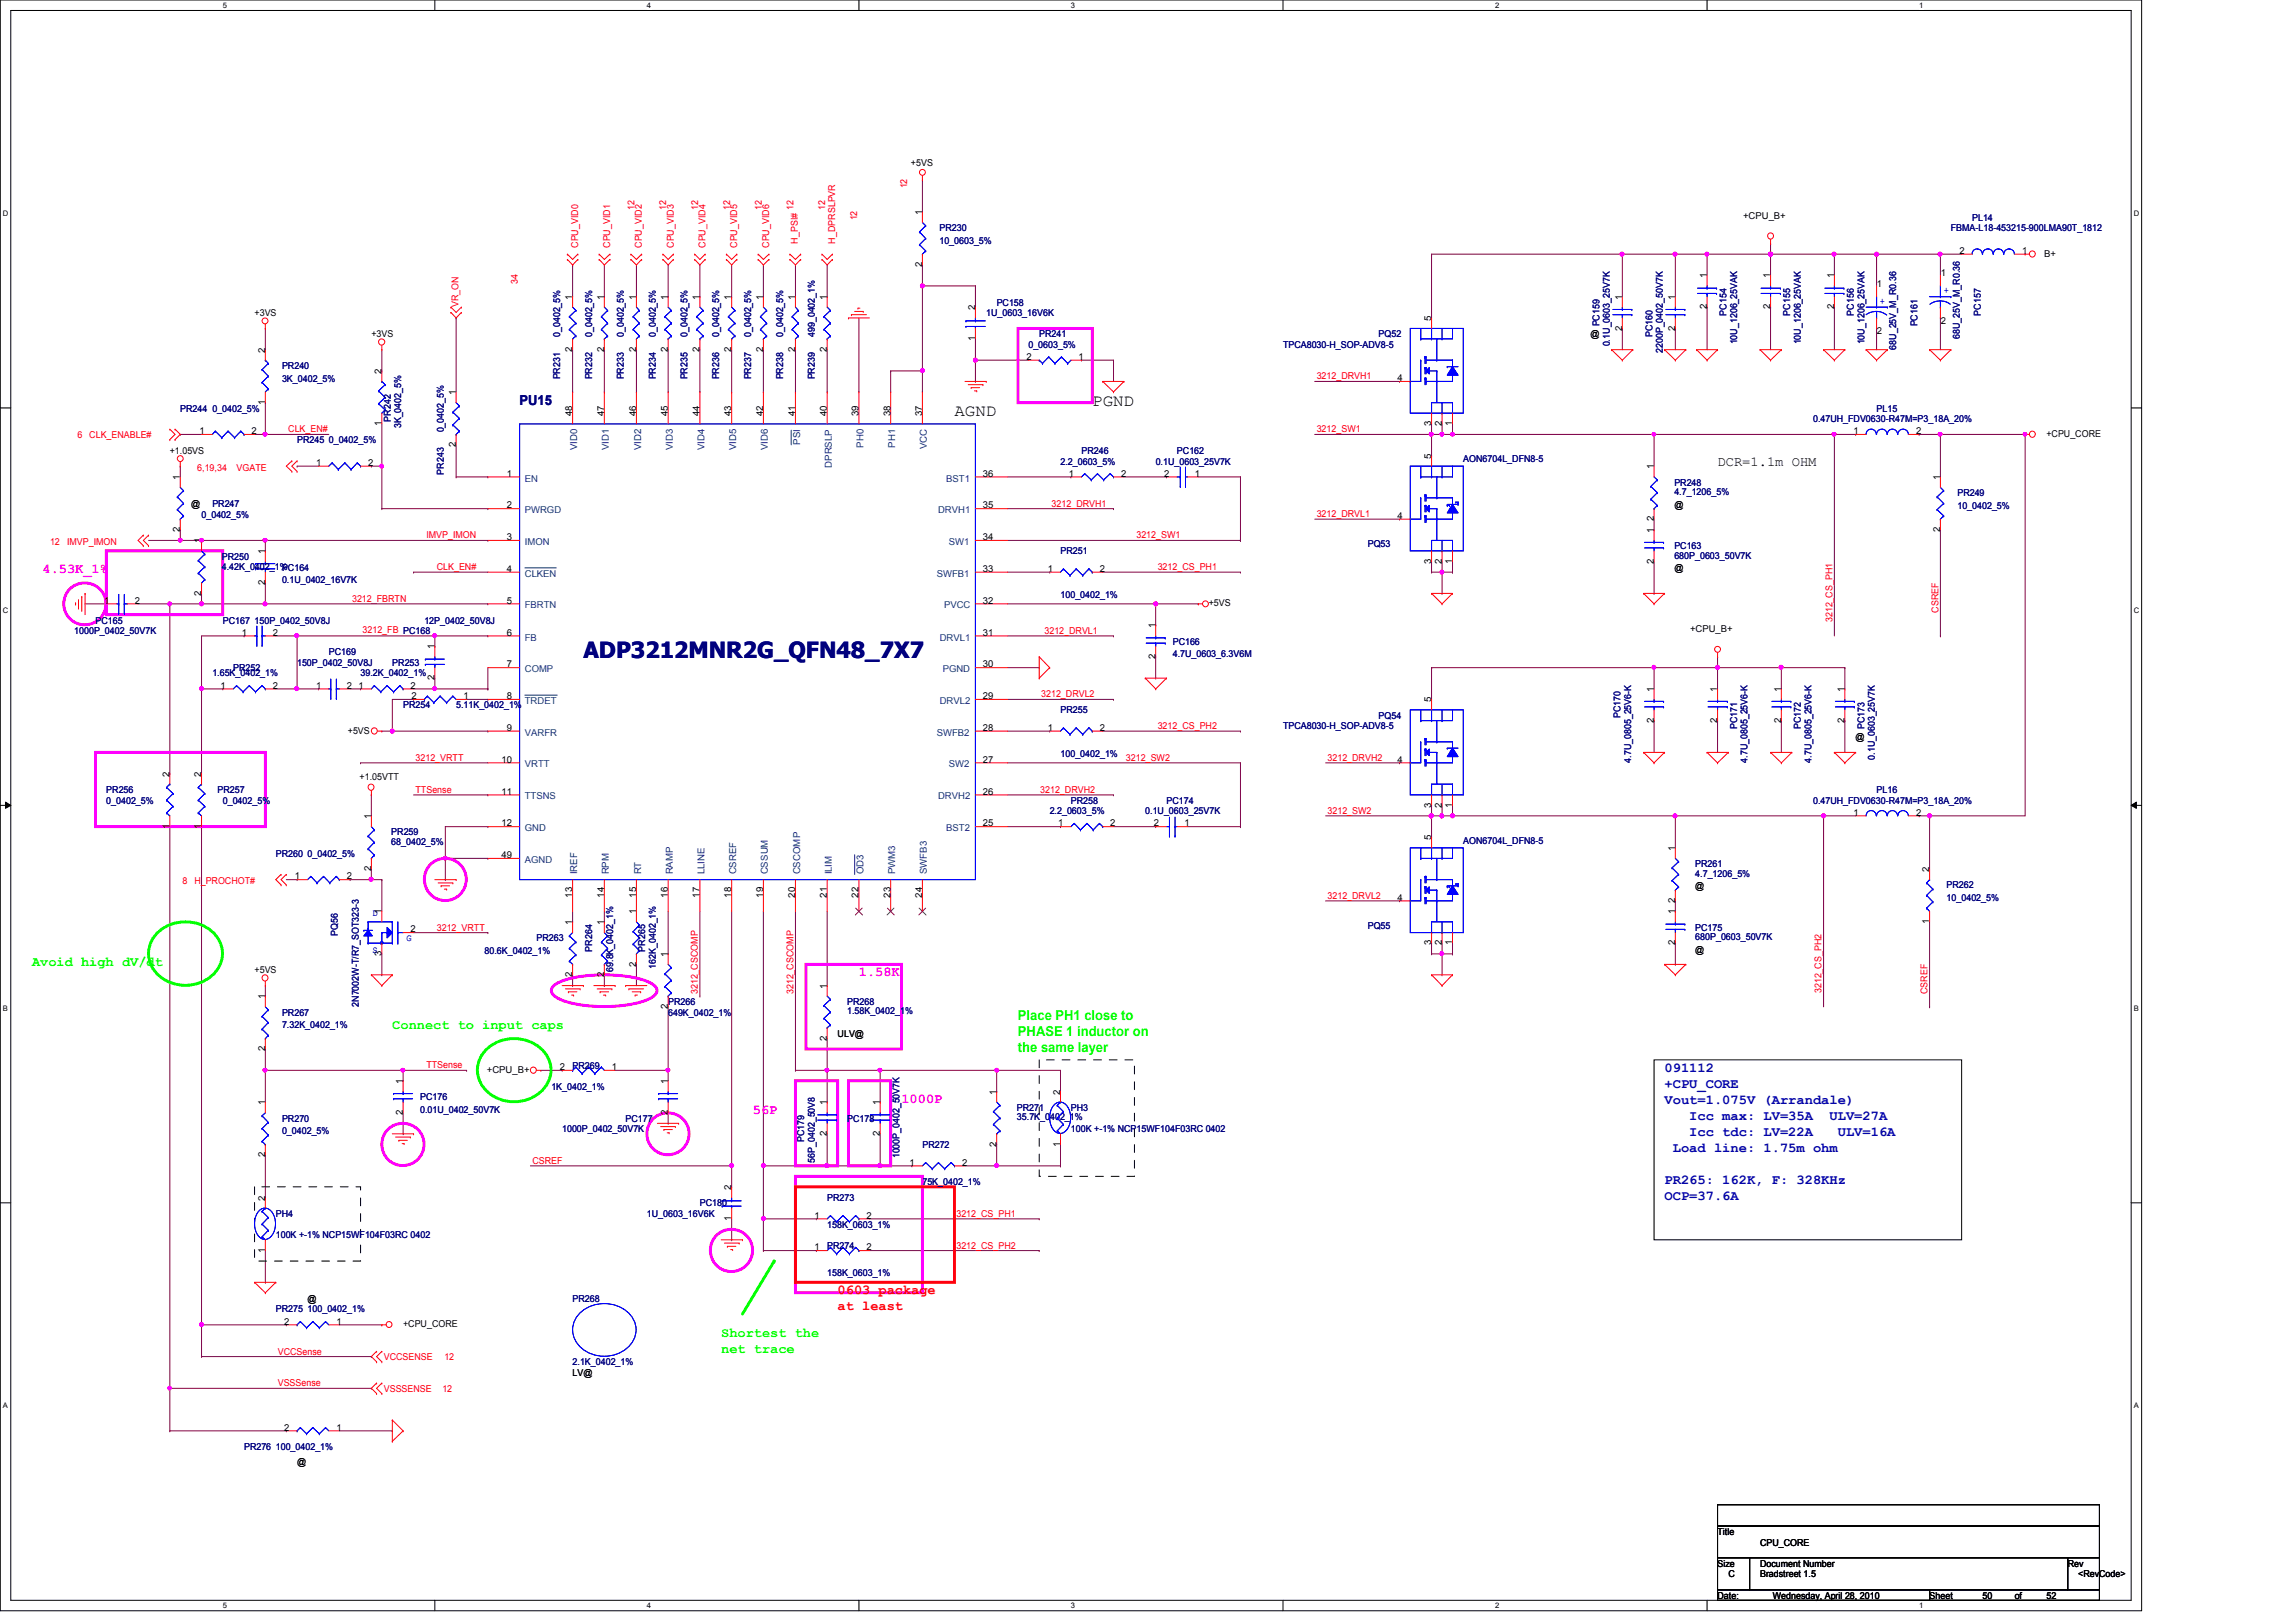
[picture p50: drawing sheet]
<svg xmlns="http://www.w3.org/2000/svg" width="297mm" height="210mm" viewBox="0 0 297 210" stroke-linecap="round" stroke-linejoin="round" font-family="sans-serif">
<defs><g id="words">
<text font-size="2.9" fill="#000080" x="75.5" y="85.2">ADP3212MNR2G_QFN48_7X7</text>
<g font-size="2.2">
<text x="123.5" y="53.9">AGND</text>
<text x="141.3" y="52.5">PGND</text>
</g>
<text font-size="1.8" fill="#000080" x="67.2" y="52.4">PU15</text>
<text font-size="1.8" x="222.2" y="60.4">DCR=1.1m OHM</text>
<g font-size="1.8" fill="#f0f">
<text x="5.5" y="74.2">4.53K_1%</text>
<text x="111.1" y="126.3">1.58K</text>
<text x="116.6" y="142.8">1000P</text>
<text x="97.4" y="144.1">56P</text>
</g>
<g font-size="1.8" fill="#0f0">
<text x="4.1" y="125">Avoid high dV/dt</text>
<text x="131.7" y="132">Place PH1 close to</text>
<text x="50.8" y="133.2">Connect to input caps</text>
<text x="131.7" y="134.1">PHASE 1 inductor on</text>
<text x="131.7" y="136.2">the same layer</text>
<text x="93.3" y="173">Shortest the</text>
<text x="93.3" y="175">net trace</text>
</g>
<g font-size="1.8" fill="#0000a0">
<text x="215.3" y="138.7">091112</text>
<text x="215.3" y="140.8">+CPU_CORE</text>
<text x="215.3" y="142.8">Vout=1.075V (Arrandale)</text>
<text x="216.4" y="149.1">Load line: 1.75m ohm</text>
<text x="218.5" y="144.9">Icc max: LV=35A</text>
<text x="218.5" y="147">Icc tdc: LV=22A</text>
<text x="236.7" y="144.9">ULV=27A</text>
<text x="237.8" y="147">ULV=16A</text>
<text x="215.3" y="153.2">PR265: 162K, F: 328KHz</text>
<text x="215.3" y="155.3">OCP=37.6A</text>
</g>
<g font-size="1.8" fill="#f00">
<text x="108.4" y="167.5">0603 package</text>
<text x="108.4" y="169.5">at least</text>
</g>
<g font-size="1.2">
<text x="117.9" y="21.4">+5VS</text>
<text x="119.3" y="27.8" transform="rotate(-90 119.3 27.8)">1</text>
<text x="225.5" y="28.3">+CPU_B+</text>
<text x="119.3" y="34.5" transform="rotate(-90 119.3 34.5)">2</text>
<text x="251.1" y="35.8">1</text>
<text x="253.5" y="32.9">2</text>
<text x="261.6" y="32.9">1</text>
<text x="264.5" y="33.2">B+</text>
<text x="32.9" y="40.9">+3VS</text>
<text x="74" y="38.8" transform="rotate(-90 74 38.8)">1</text>
<text x="78.1" y="38.8" transform="rotate(-90 78.1 38.8)">1</text>
<text x="82.3" y="38.8" transform="rotate(-90 82.3 38.8)">1</text>
<text x="86.4" y="38.8" transform="rotate(-90 86.4 38.8)">1</text>
<text x="90.5" y="38.8" transform="rotate(-90 90.5 38.8)">1</text>
<text x="94.6" y="38.8" transform="rotate(-90 94.6 38.8)">1</text>
<text x="98.7" y="38.8" transform="rotate(-90 98.7 38.8)">1</text>
<text x="102.9" y="38.8" transform="rotate(-90 102.9 38.8)">1</text>
<text x="107" y="38.8" transform="rotate(-90 107 38.8)">1</text>
<text x="126.2" y="40.2" transform="rotate(-90 126.2 40.2)">2</text>
<text x="185.2" y="41.5" transform="rotate(-90 185.2 41.5)">5</text>
<text x="209.8" y="38.8" transform="rotate(-90 209.8 38.8)">1</text>
<text x="216.7" y="38.8" transform="rotate(-90 216.7 38.8)">1</text>
<text x="220.8" y="40" transform="rotate(-90 220.8 40)">2</text>
<text x="220.8" y="36" transform="rotate(-90 220.8 36)">1</text>
<text x="229" y="40" transform="rotate(-90 229 40)">2</text>
<text x="229" y="36" transform="rotate(-90 229 36)">1</text>
<text x="237.3" y="40" transform="rotate(-90 237.3 40)">2</text>
<text x="237.3" y="36" transform="rotate(-90 237.3 36)">1</text>
<text x="242.8" y="37.2">1</text>
<text x="251.1" y="41.9">2</text>
<text x="34.3" y="45.6" transform="rotate(-90 34.3 45.6)">2</text>
<text x="48" y="43.6">+3VS</text>
<text x="74" y="45.5" transform="rotate(-90 74 45.5)">2</text>
<text x="78.1" y="45.5" transform="rotate(-90 78.1 45.5)">2</text>
<text x="82.3" y="45.5" transform="rotate(-90 82.3 45.5)">2</text>
<text x="86.4" y="45.5" transform="rotate(-90 86.4 45.5)">2</text>
<text x="90.5" y="45.5" transform="rotate(-90 90.5 45.5)">2</text>
<text x="94.6" y="45.5" transform="rotate(-90 94.6 45.5)">2</text>
<text x="98.7" y="45.5" transform="rotate(-90 98.7 45.5)">2</text>
<text x="102.9" y="45.5" transform="rotate(-90 102.9 45.5)">2</text>
<text x="107" y="45.5" transform="rotate(-90 107 45.5)">2</text>
<text x="126.2" y="44.2" transform="rotate(-90 126.2 44.2)">1</text>
<text x="132.8" y="46.6">2</text>
<text x="139.5" y="46.6">1</text>
<text x="205.8" y="43.6">@</text>
<text x="209.8" y="42.8" transform="rotate(-90 209.8 42.8)">2</text>
<text x="216.7" y="42.8" transform="rotate(-90 216.7 42.8)">2</text>
<text x="242.8" y="43.3">2</text>
<text x="34.3" y="52.4" transform="rotate(-90 34.3 52.4)">1</text>
<text x="49.4" y="48.4" transform="rotate(-90 49.4 48.4)">2</text>
<text x="59" y="51.1" transform="rotate(-90 59 51.1)">1</text>
<text x="74" y="53.9" transform="rotate(-90 74 53.9)">48</text>
<text x="78.1" y="53.9" transform="rotate(-90 78.1 53.9)">47</text>
<text x="82.3" y="53.9" transform="rotate(-90 82.3 53.9)">46</text>
<text x="86.4" y="53.9" transform="rotate(-90 86.4 53.9)">45</text>
<text x="90.5" y="53.9" transform="rotate(-90 90.5 53.9)">44</text>
<text x="94.6" y="53.9" transform="rotate(-90 94.6 53.9)">43</text>
<text x="98.7" y="53.9" transform="rotate(-90 98.7 53.9)">42</text>
<text x="102.9" y="53.9" transform="rotate(-90 102.9 53.9)">41</text>
<text x="107" y="53.9" transform="rotate(-90 107 53.9)">40</text>
<text x="111.1" y="53.9" transform="rotate(-90 111.1 53.9)">39</text>
<text x="115.2" y="53.9" transform="rotate(-90 115.2 53.9)">38</text>
<text x="119.3" y="53.9" transform="rotate(-90 119.3 53.9)">37</text>
<text x="180.8" y="49.3">4</text>
<text x="22" y="58.7">+1.05VS</text>
<text x="25.8" y="56.2">1</text>
<text x="32.6" y="56.2">2</text>
<text x="49.4" y="55.1" transform="rotate(-90 49.4 55.1)">1</text>
<text x="59" y="57.9" transform="rotate(-90 59 57.9)">2</text>
<text x="185.2" y="59.4" transform="rotate(-90 185.2 59.4)">5</text>
<text x="185.2" y="55.1" transform="rotate(-90 185.2 55.1)">3</text>
<text x="186.5" y="55.1" transform="rotate(-90 186.5 55.1)">2</text>
<text x="187.9" y="55.1" transform="rotate(-90 187.9 55.1)">1</text>
<text x="239.8" y="56.2">1</text>
<text x="247.9" y="56.2">2</text>
<text x="264.7" y="56.6">+CPU_CORE</text>
<text x="23.3" y="62.1" transform="rotate(-90 23.3 62.1)">1</text>
<text x="24.7" y="65.6">@</text>
<text x="40.9" y="60.3">1</text>
<text x="47.6" y="60.3">2</text>
<text x="65.6" y="61.7">1</text>
<text x="65.6" y="65.8">2</text>
<text x="127.2" y="61.7">36</text>
<text x="127.2" y="65.8">35</text>
<text x="138.3" y="61.7">1</text>
<text x="145" y="61.7">2</text>
<text x="150.6" y="61.7">2</text>
<text x="154.6" y="61.7">1</text>
<text x="213.9" y="60.7" transform="rotate(-90 213.9 60.7)">1</text>
<text x="216.6" y="65.7">@</text>
<text x="251" y="62.1" transform="rotate(-90 251 62.1)">1</text>
<text x="23.3" y="68.8" transform="rotate(-90 23.3 68.8)">2</text>
<text x="26" y="70.3" transform="rotate(-90 26 70.3)">1</text>
<text x="34.3" y="71.7" transform="rotate(-90 34.3 71.7)">1</text>
<text x="65.6" y="69.9">3</text>
<text x="127.2" y="69.9">34</text>
<text x="180.8" y="67.1">4</text>
<text x="213.9" y="69" transform="rotate(-90 213.9 69)">1</text>
<text x="213.9" y="67.5" transform="rotate(-90 213.9 67.5)">2</text>
<text x="251" y="68.8" transform="rotate(-90 251 68.8)">2</text>
<text x="26" y="77.1" transform="rotate(-90 26 77.1)">2</text>
<text x="34.3" y="75.7" transform="rotate(-90 34.3 75.7)">2</text>
<text x="65.6" y="74">4</text>
<text x="127.2" y="74">33</text>
<text x="135.5" y="74">1</text>
<text x="142.3" y="74">2</text>
<text x="185.2" y="72.9" transform="rotate(-90 185.2 72.9)">3</text>
<text x="186.5" y="72.9" transform="rotate(-90 186.5 72.9)">2</text>
<text x="187.9" y="72.9" transform="rotate(-90 187.9 72.9)">1</text>
<text x="213.9" y="72.9" transform="rotate(-90 213.9 72.9)">2</text>
<text x="216.6" y="74">@</text>
<text x="13.5" y="78.1">1</text>
<text x="17.4" y="78.1">2</text>
<text x="31.3" y="82.3">1</text>
<text x="35.3" y="82.3">2</text>
<text x="65.6" y="82.3">6</text>
<text x="65.6" y="78.1">5</text>
<text x="127.2" y="82.3">31</text>
<text x="127.2" y="78.1">32</text>
<text x="149.5" y="81.3" transform="rotate(-90 149.5 81.3)">1</text>
<text x="156.4" y="78.5">+5VS</text>
<text x="218.6" y="81.8">+CPU_B+</text>
<text x="28.5" y="89.1">1</text>
<text x="35.3" y="89.1">2</text>
<text x="40.9" y="89.1">1</text>
<text x="44.9" y="89.1">2</text>
<text x="46.4" y="89.1">1</text>
<text x="53.1" y="89.1">2</text>
<text x="56.2" y="88.1" transform="rotate(-90 56.2 88.1)">2</text>
<text x="56.2" y="84" transform="rotate(-90 56.2 84)">1</text>
<text x="65.6" y="86.4">7</text>
<text x="127.2" y="86.4">30</text>
<text x="149.5" y="85.3" transform="rotate(-90 149.5 85.3)">2</text>
<text x="213.9" y="89.5" transform="rotate(-90 213.9 89.5)">1</text>
<text x="222.2" y="89.5" transform="rotate(-90 222.2 89.5)">1</text>
<text x="230.4" y="89.5" transform="rotate(-90 230.4 89.5)">1</text>
<text x="238.6" y="89.5" transform="rotate(-90 238.6 89.5)">1</text>
<text x="45" y="95">+5VS</text>
<text x="53.3" y="90.5">2</text>
<text x="60" y="90.5">1</text>
<text x="65.6" y="90.5">8</text>
<text x="65.6" y="94.6">9</text>
<text x="127.2" y="94.6">28</text>
<text x="127.2" y="90.5">29</text>
<text x="135.5" y="94.6">1</text>
<text x="142.3" y="94.6">2</text>
<text x="185.2" y="90.9" transform="rotate(-90 185.2 90.9)">5</text>
<text x="213.9" y="93.5" transform="rotate(-90 213.9 93.5)">2</text>
<text x="222.2" y="93.5" transform="rotate(-90 222.2 93.5)">2</text>
<text x="230.4" y="93.5" transform="rotate(-90 230.4 93.5)">2</text>
<text x="238.6" y="93.5" transform="rotate(-90 238.6 93.5)">2</text>
<text x="240.1" y="95.8">@</text>
<text x="21.9" y="100.5" transform="rotate(-90 21.9 100.5)">2</text>
<text x="26" y="100.5" transform="rotate(-90 26 100.5)">2</text>
<text x="46.5" y="101">+1.05VTT</text>
<text x="64.9" y="98.7">10</text>
<text x="127.2" y="98.7">27</text>
<text x="180.8" y="98.7">4</text>
<text x="21.9" y="107.2" transform="rotate(-90 21.9 107.2)">1</text>
<text x="26" y="107.2" transform="rotate(-90 26 107.2)">1</text>
<text x="48" y="106" transform="rotate(-90 48 106)">1</text>
<text x="64.9" y="102.8">11</text>
<text x="64.9" y="106.9">12</text>
<text x="127.2" y="102.8">26</text>
<text x="127.2" y="106.9">25</text>
<text x="136.9" y="106.9">1</text>
<text x="143.6" y="106.9">2</text>
<text x="149.3" y="106.9">2</text>
<text x="153.2" y="106.9">1</text>
<text x="185.2" y="104.5" transform="rotate(-90 185.2 104.5)">3</text>
<text x="186.5" y="104.5" transform="rotate(-90 186.5 104.5)">2</text>
<text x="187.9" y="104.5" transform="rotate(-90 187.9 104.5)">1</text>
<text x="239.8" y="105.5">1</text>
<text x="247.9" y="105.5">2</text>
<text x="38.1" y="113.8">1</text>
<text x="44.9" y="113.8">2</text>
<text x="48" y="112.7" transform="rotate(-90 48 112.7)">2</text>
<text x="64.9" y="111">49</text>
<text x="185.2" y="108.8" transform="rotate(-90 185.2 108.8)">5</text>
<text x="216.7" y="110.1" transform="rotate(-90 216.7 110.1)">1</text>
<text x="249.6" y="112.9" transform="rotate(-90 249.6 112.9)">2</text>
<text x="49.4" y="118.3" transform="rotate(-90 49.4 118.3)">1</text>
<text x="74" y="119.7" transform="rotate(-90 74 119.7)">1</text>
<text x="74" y="116.2" transform="rotate(-90 74 116.2)">13</text>
<text x="78.1" y="119.7" transform="rotate(-90 78.1 119.7)">1</text>
<text x="78.1" y="116.2" transform="rotate(-90 78.1 116.2)">14</text>
<text x="82.3" y="118.3" transform="rotate(-90 82.3 118.3)">1</text>
<text x="82.3" y="116.2" transform="rotate(-90 82.3 116.2)">15</text>
<text x="86.4" y="116.2" transform="rotate(-90 86.4 116.2)">16</text>
<text x="90.5" y="116.2" transform="rotate(-90 90.5 116.2)">17</text>
<text x="94.6" y="116.2" transform="rotate(-90 94.6 116.2)">18</text>
<text x="98.7" y="116.2" transform="rotate(-90 98.7 116.2)">19</text>
<text x="102.9" y="116.2" transform="rotate(-90 102.9 116.2)">20</text>
<text x="107" y="116.2" transform="rotate(-90 107 116.2)">21</text>
<text x="111.1" y="116.2" transform="rotate(-90 111.1 116.2)">22</text>
<text x="115.2" y="116.2" transform="rotate(-90 115.2 116.2)">23</text>
<text x="119.3" y="116.2" transform="rotate(-90 119.3 116.2)">24</text>
<text x="180.8" y="116.5">4</text>
<text x="216.7" y="118.3" transform="rotate(-90 216.7 118.3)">1</text>
<text x="216.7" y="116.8" transform="rotate(-90 216.7 116.8)">2</text>
<text x="219.3" y="115.1">@</text>
<text x="249.6" y="119.6" transform="rotate(-90 249.6 119.6)">1</text>
<text x="32.9" y="125.9">+5VS</text>
<text x="49.4" y="123.7" transform="rotate(-90 49.4 123.7)">3</text>
<text x="53.1" y="120.6">2</text>
<text x="82.3" y="125.1" transform="rotate(-90 82.3 125.1)">2</text>
<text x="86.4" y="123.8" transform="rotate(-90 86.4 123.8)">1</text>
<text x="185.2" y="122.3" transform="rotate(-90 185.2 122.3)">3</text>
<text x="186.5" y="122.3" transform="rotate(-90 186.5 122.3)">2</text>
<text x="187.9" y="122.3" transform="rotate(-90 187.9 122.3)">1</text>
<text x="216.7" y="122.3" transform="rotate(-90 216.7 122.3)">2</text>
<text x="219.3" y="123.3">@</text>
<text x="34.3" y="129.3" transform="rotate(-90 34.3 129.3)">1</text>
<text x="74" y="126.4" transform="rotate(-90 74 126.4)">2</text>
<text x="78.1" y="126.4" transform="rotate(-90 78.1 126.4)">2</text>
<text x="86.4" y="130.6" transform="rotate(-90 86.4 130.6)">2</text>
<text x="107" y="127.9" transform="rotate(-90 107 127.9)">1</text>
<text x="34.3" y="136.1" transform="rotate(-90 34.3 136.1)">2</text>
<text x="107" y="134.7" transform="rotate(-90 107 134.7)">2</text>
<text x="108.4" y="134.2">ULV@</text>
<text x="34.3" y="143" transform="rotate(-90 34.3 143)">1</text>
<text x="52.1" y="140.3" transform="rotate(-90 52.1 140.3)">1</text>
<text x="63" y="138.9">+CPU_B+</text>
<text x="72.4" y="138.5">2</text>
<text x="79.2" y="138.5">1</text>
<text x="86.4" y="140.3" transform="rotate(-90 86.4 140.3)">1</text>
<text x="107" y="143" transform="rotate(-90 107 143)">1</text>
<text x="113.8" y="143" transform="rotate(-90 113.8 143)">1</text>
<text x="128.9" y="141.6" transform="rotate(-90 128.9 141.6)">1</text>
<text x="137.2" y="141.6" transform="rotate(-90 137.2 141.6)">2</text>
<text x="34.3" y="149.8" transform="rotate(-90 34.3 149.8)">2</text>
<text x="52.1" y="144.3" transform="rotate(-90 52.1 144.3)">2</text>
<text x="86.4" y="144.3" transform="rotate(-90 86.4 144.3)">2</text>
<text x="107" y="147" transform="rotate(-90 107 147)">2</text>
<text x="113.8" y="147" transform="rotate(-90 113.8 147)">2</text>
<text x="128.9" y="148.4" transform="rotate(-90 128.9 148.4)">2</text>
<text x="137.2" y="148.4" transform="rotate(-90 137.2 148.4)">1</text>
<text x="34.3" y="155.4" transform="rotate(-90 34.3 155.4)">2</text>
<text x="94.6" y="154" transform="rotate(-90 94.6 154)">2</text>
<text x="117.7" y="150.8">1</text>
<text x="124.5" y="150.8">2</text>
<text x="94.6" y="158" transform="rotate(-90 94.6 158)">1</text>
<text x="105.4" y="157.7">1</text>
<text x="105.4" y="161.8">1</text>
<text x="112.1" y="157.7">2</text>
<text x="112.1" y="161.8">2</text>
<text x="34.3" y="162.1" transform="rotate(-90 34.3 162.1)">1</text>
<text x="36.8" y="171.4">2</text>
<text x="39.8" y="168.4">@</text>
<text x="43.5" y="171.4">1</text>
<text x="52.2" y="171.7">+CPU_CORE</text>
<text x="74.1" y="178.1">LV@</text>
<text x="36.8" y="185.1">2</text>
<text x="43.5" y="185.1">1</text>
<text x="38.4" y="189.6">@</text>
<text x="222.2" y="198.6">Title</text>
<text x="222.2" y="202.7">Size</text>
<text x="227.7" y="202.7">Document Number</text>
<text x="227.7" y="200">CPU_CORE</text>
<text x="267.5" y="202.7">Rev</text>
<text x="222.2" y="206.9">Date:</text>
<text x="223.6" y="204.1">C</text>
<text x="227.7" y="204.1">Bradstreet 1.5</text>
<text x="229.4" y="206.9">Wednesday, April 28, 2010</text>
<text x="249.6" y="206.9">Sheet</text>
<text x="256.5" y="206.9">50</text>
<text x="260.6" y="206.9">of</text>
<text x="264.7" y="206.9">52</text>
<text x="268.9" y="204.1">&lt;RevCode&gt;</text>
</g>
<g font-size="1.2" fill="#f00">
<text x="82.1" y="27.1" transform="rotate(-90 82.1 27.1)">12</text>
<text x="86.2" y="27.1" transform="rotate(-90 86.2 27.1)">12</text>
<text x="90.3" y="27.1" transform="rotate(-90 90.3 27.1)">12</text>
<text x="94.4" y="27.1" transform="rotate(-90 94.4 27.1)">12</text>
<text x="98.5" y="27.1" transform="rotate(-90 98.5 27.1)">12</text>
<text x="102.7" y="27.1" transform="rotate(-90 102.7 27.1)">12</text>
<text x="106.8" y="27.1" transform="rotate(-90 106.8 27.1)">12</text>
<text x="110.9" y="28.5" transform="rotate(-90 110.9 28.5)">12</text>
<text x="117.3" y="24.4" transform="rotate(-90 117.3 24.4)">12</text>
<text x="74.8" y="32.1" transform="rotate(-90 74.8 32.1)">CPU_VID0</text>
<text x="78.9" y="32.1" transform="rotate(-90 78.9 32.1)">CPU_VID1</text>
<text x="83.1" y="32.1" transform="rotate(-90 83.1 32.1)">CPU_VID2</text>
<text x="87.2" y="32.1" transform="rotate(-90 87.2 32.1)">CPU_VID3</text>
<text x="91.3" y="32.1" transform="rotate(-90 91.3 32.1)">CPU_VID4</text>
<text x="95.4" y="32.1" transform="rotate(-90 95.4 32.1)">CPU_VID5</text>
<text x="99.5" y="32.1" transform="rotate(-90 99.5 32.1)">CPU_VID6</text>
<text x="103.2" y="31.5" transform="rotate(-90 103.2 31.5)">H_PSI#</text>
<text x="108" y="31.5" transform="rotate(-90 108 31.5)">H_DPRSLPVR</text>
<text x="59.3" y="39.8" transform="rotate(-90 59.3 39.8)">VR_ON</text>
<text x="67" y="36.7" transform="rotate(-90 67 36.7)">34</text>
<text x="170.3" y="49.1">3212_DRVH1</text>
<text x="10" y="56.7">6</text>
<text x="11.6" y="56.7">CLK_ENABLE#</text>
<text x="37.3" y="56">CLK_EN#</text>
<text x="170.3" y="56">3212_SW1</text>
<text x="25.5" y="60.9">6,19,34</text>
<text x="30.6" y="60.9">VGATE</text>
<text x="136.1" y="65.6">3212_DRVH1</text>
<text x="6.5" y="70.5">12</text>
<text x="8.7" y="70.5">IMVP_IMON</text>
<text x="55.2" y="69.7">IMVP_IMON</text>
<text x="147" y="69.7">3212_SW1</text>
<text x="170.3" y="66.9">3212_DRVL1</text>
<text x="45.5" y="77.9">3212_FBRTN</text>
<text x="56.5" y="73.8">CLK_EN#</text>
<text x="149.8" y="73.8">3212_CS_PH1</text>
<text x="46.9" y="81.9">3212_FB PC168</text>
<text x="135.1" y="82">3212_DRVL1</text>
<text x="237.1" y="80.5" transform="rotate(-90 237.1 80.5)">3212_CS_PH1</text>
<text x="250.8" y="79.3" transform="rotate(-90 250.8 79.3)">CSREF</text>
<text x="134.7" y="90.3">3212_DRVL2</text>
<text x="149.8" y="94.4">3212_CS_PH2</text>
<text x="53.8" y="98.5">3212_VRTT</text>
<text x="145.7" y="98.5">3212_SW2</text>
<text x="171.7" y="98.5">3212_DRVH2</text>
<text x="53.8" y="102.6">TTSense</text>
<text x="134.6" y="102.6">3212_DRVH2</text>
<text x="171.7" y="105.3">3212_SW2</text>
<text x="23.6" y="114.4">8</text>
<text x="25.1" y="114.4">H_PROCHOT#</text>
<text x="171.7" y="116.3">3212_DRVL2</text>
<text x="56.5" y="120.4">3212_VRTT</text>
<text x="90.3" y="128.7" transform="rotate(-90 90.3 128.7)">3212_CSCOMP</text>
<text x="102.7" y="128.7" transform="rotate(-90 102.7 128.7)">3212_CSCOMP</text>
<text x="235.7" y="128.5" transform="rotate(-90 235.7 128.5)">3212_CS_PH2</text>
<text x="249.4" y="128.7" transform="rotate(-90 249.4 128.7)">CSREF</text>
<text x="55.2" y="138.3">TTSense</text>
<text x="68.9" y="150.6">CSREF</text>
<text x="123.7" y="157.5">3212_CS_PH1</text>
<text x="123.7" y="161.6">3212_CS_PH2</text>
<text x="35.9" y="179.4">VSSSense</text>
<text x="35.9" y="175.3">VCCSense</text>
<text x="49.7" y="176">VCCSENSE</text>
<text x="57.5" y="176">12</text>
<text x="49.7" y="180.1">VSSSENSE</text>
<text x="57.2" y="180.1">12</text>
</g>
<g font-size="1.2" fill="#000080">
<text x="121.5" y="29.9">PR230</text>
<text x="252.4" y="29.9">FBMA-L18-453215-900LMA90T_1812</text>
<text x="255.1" y="28.6">PL14</text>
<text x="121.5" y="31.6">10_0603_5%</text>
<text x="127.6" y="40.9">1U_0603_16V6K</text>
<text x="128.9" y="39.5">PC158</text>
<text x="223.3" y="40.9" transform="rotate(-90 223.3 40.9)">PC154</text>
<text x="231.6" y="40.9" transform="rotate(-90 231.6 40.9)">PC155</text>
<text x="239.8" y="40.9" transform="rotate(-90 239.8 40.9)">PC156</text>
<text x="256.3" y="40.9" transform="rotate(-90 256.3 40.9)">PC157</text>
<text x="36.5" y="47.8">PR240</text>
<text x="72.5" y="43.6" transform="rotate(-90 72.5 43.6)">0_0402_5%</text>
<text x="76.6" y="43.6" transform="rotate(-90 76.6 43.6)">0_0402_5%</text>
<text x="80.7" y="43.6" transform="rotate(-90 80.7 43.6)">0_0402_5%</text>
<text x="84.8" y="43.6" transform="rotate(-90 84.8 43.6)">0_0402_5%</text>
<text x="88.9" y="43.6" transform="rotate(-90 88.9 43.6)">0_0402_5%</text>
<text x="93" y="43.6" transform="rotate(-90 93 43.6)">0_0402_5%</text>
<text x="97.2" y="43.6" transform="rotate(-90 97.2 43.6)">0_0402_5%</text>
<text x="101.3" y="43.6" transform="rotate(-90 101.3 43.6)">0_0402_5%</text>
<text x="105.4" y="43.6" transform="rotate(-90 105.4 43.6)">499_0402_1%</text>
<text x="133.1" y="45">0_0603_5%</text>
<text x="134.4" y="43.6">PR241</text>
<text x="166" y="45">TPCA8030-H_SOP-ADV8-5</text>
<text x="178.3" y="43.6">PQ52</text>
<text x="206.9" y="42.2" transform="rotate(-90 206.9 42.2)">PC159</text>
<text x="208.3" y="44.8" transform="rotate(-90 208.3 44.8)">0.1U_0603_25V7K</text>
<text x="213.8" y="43.6" transform="rotate(-90 213.8 43.6)">PC160</text>
<text x="215.1" y="45.7" transform="rotate(-90 215.1 45.7)">2200P_0402_50V7K</text>
<text x="224.7" y="44.6" transform="rotate(-90 224.7 44.6)">10U_1206_25VAK</text>
<text x="233" y="44.6" transform="rotate(-90 233 44.6)">10U_1206_25VAK</text>
<text x="241.2" y="44.6" transform="rotate(-90 241.2 44.6)">10U_1206_25VAK</text>
<text x="245.3" y="45.3" transform="rotate(-90 245.3 45.3)">68U_25V_M_R0.36</text>
<text x="248.1" y="42.2" transform="rotate(-90 248.1 42.2)">PC161</text>
<text x="253.5" y="43.9" transform="rotate(-90 253.5 43.9)">68U_25V_M_R0.36</text>
<text x="23.3" y="53.3">PR244 0_0402_5%</text>
<text x="36.5" y="49.4">3K_0402_5%</text>
<text x="72.5" y="49.1" transform="rotate(-90 72.5 49.1)">PR231</text>
<text x="76.6" y="49.1" transform="rotate(-90 76.6 49.1)">PR232</text>
<text x="80.7" y="49.1" transform="rotate(-90 80.7 49.1)">PR233</text>
<text x="84.8" y="49.1" transform="rotate(-90 84.8 49.1)">PR234</text>
<text x="88.9" y="49.1" transform="rotate(-90 88.9 49.1)">PR235</text>
<text x="93" y="49.1" transform="rotate(-90 93 49.1)">PR236</text>
<text x="97.2" y="49.1" transform="rotate(-90 97.2 49.1)">PR237</text>
<text x="101.3" y="49.1" transform="rotate(-90 101.3 49.1)">PR238</text>
<text x="105.4" y="49.1" transform="rotate(-90 105.4 49.1)">PR239</text>
<text x="242.8" y="53.3">PL15</text>
<text x="38.4" y="57.4">PR245 0_0402_5%</text>
<text x="50.5" y="54.6" transform="rotate(-90 50.5 54.6)">PR242</text>
<text x="51.9" y="55.4" transform="rotate(-90 51.9 55.4)">3K_0402_5%</text>
<text x="57.4" y="56" transform="rotate(-90 57.4 56)">0_0402_5%</text>
<text x="139.9" y="58.7">PR246</text>
<text x="152.3" y="58.7">PC162</text>
<text x="189.3" y="59.8">AON6704L_DFN8-5</text>
<text x="234.6" y="54.6">0.47UH_FDV0630-R47M=P3_18A_20%</text>
<text x="27.5" y="65.6">PR247</text>
<text x="57.4" y="61.4" transform="rotate(-90 57.4 61.4)">PR243</text>
<text x="137.2" y="60.1">2.2_0603_5%</text>
<text x="149.5" y="60.1">0.1U_0603_25V7K</text>
<text x="216.6" y="62.9">PR248</text>
<text x="216.6" y="64.1">4.7_1206_5%</text>
<text x="253.2" y="64.2">PR249</text>
<text x="253.2" y="65.9">10_0402_5%</text>
<text x="26.1" y="67">0_0402_5%</text>
<text x="137.2" y="71.8">PR251</text>
<text x="177" y="70.8">PQ53</text>
<text x="216.6" y="71.1">PC163</text>
<text x="28.7" y="72.4">PR250</text>
<text x="28.7" y="73.7">4.42K_0402_1%</text>
<text x="36.5" y="73.8">PC164</text>
<text x="36.5" y="75.5">0.1U_0402_16V7K</text>
<text x="137.2" y="77.4">100_0402_1%</text>
<text x="216.6" y="72.3">680P_0603_50V7K</text>
<text x="9.6" y="82">1000P_0402_50V7K</text>
<text x="12.4" y="80.7">PC165</text>
<text x="28.8" y="80.7">PC167 150P_0402_50V8J</text>
<text x="54.9" y="80.7">12P_0402_50V8J</text>
<text x="151.7" y="83.4">PC166</text>
<text x="27.5" y="87.5">1.65K_0402_1%</text>
<text x="30.2" y="86.9">PR252</text>
<text x="38.4" y="86.1">150P_0402_50V8J</text>
<text x="42.5" y="84.8">PC169</text>
<text x="46.6" y="87.5">39.2K_0402_1%</text>
<text x="50.8" y="86.1">PR253</text>
<text x="151.7" y="85">4.7U_0603_6.3V6M</text>
<text x="52.2" y="91.7">PR254</text>
<text x="59" y="91.7">5.11K_0402_1%</text>
<text x="137.2" y="92.3">PR255</text>
<text x="166" y="94.4">TPCA8030-H_SOP-ADV8-5</text>
<text x="178.3" y="93">PQ54</text>
<text x="209.6" y="93" transform="rotate(-90 209.6 93)">PC170</text>
<text x="224.7" y="94.4" transform="rotate(-90 224.7 94.4)">PC171</text>
<text x="233" y="94.4" transform="rotate(-90 233 94.4)">PC172</text>
<text x="241.2" y="94.4" transform="rotate(-90 241.2 94.4)">PC173</text>
<text x="137.2" y="98">100_0402_1%</text>
<text x="211" y="98.7" transform="rotate(-90 211 98.7)">4.7U_0805_25V6-K</text>
<text x="226.1" y="98.7" transform="rotate(-90 226.1 98.7)">4.7U_0805_25V6-K</text>
<text x="234.4" y="98.7" transform="rotate(-90 234.4 98.7)">4.7U_0805_25V6-K</text>
<text x="242.6" y="98.3" transform="rotate(-90 242.6 98.3)">0.1U_0603_25V7K</text>
<text x="13.8" y="102.6">PR256</text>
<text x="13.8" y="104">0_0402_5%</text>
<text x="28.1" y="102.6">PR257</text>
<text x="28.8" y="104">0_0402_5%</text>
<text x="135.8" y="105.4">2.2_0603_5%</text>
<text x="138.6" y="104">PR258</text>
<text x="148.2" y="105.4">0.1U_0603_25V7K</text>
<text x="150.9" y="104">PC174</text>
<text x="234.6" y="104">0.47UH_FDV0630-R47M=P3_18A_20%</text>
<text x="242.8" y="102.6">PL16</text>
<text x="35.7" y="110.9">PR260 0_0402_5%</text>
<text x="50.6" y="108.1">PR259</text>
<text x="50.6" y="109.3">68_0402_5%</text>
<text x="189.3" y="109.2">AON6704L_DFN8-5</text>
<text x="219.3" y="112.2">PR261</text>
<text x="219.3" y="113.5">4.7_1206_5%</text>
<text x="251.8" y="115">PR262</text>
<text x="251.8" y="116.6">10_0402_5%</text>
<text x="43.7" y="121.1" transform="rotate(-90 43.7 121.1)">PQ56</text>
<text x="62.7" y="123.5">80.6K_0402_1%</text>
<text x="69.4" y="121.8">PR263</text>
<text x="76.6" y="123.1" transform="rotate(-90 76.6 123.1)">PR264</text>
<text x="79.3" y="125.8" transform="rotate(-90 79.3 125.8)">69.8K_0402_1%</text>
<text x="83.5" y="123.1" transform="rotate(-90 83.5 123.1)">PR265</text>
<text x="84.8" y="125.3" transform="rotate(-90 84.8 125.3)">162K_0402_1%</text>
<text x="177" y="120.2">PQ55</text>
<text x="219.3" y="120.4">PC175</text>
<text x="219.3" y="121.7">680P_0603_50V7K</text>
<text x="36.5" y="131.4">PR267</text>
<text x="46.4" y="130.3" transform="rotate(-90 46.4 130.3)">2N7002W-T/R7_SOT323-3</text>
<text x="86.4" y="130">PR266</text>
<text x="86.4" y="131.4">649K_0402_1%</text>
<text x="109.6" y="130">PR268</text>
<text x="109.6" y="131.3">1.58K_0402_1%</text>
<text x="36.5" y="133.1">7.32K_0402_1%</text>
<text x="54.4" y="142.4">PC176</text>
<text x="71.3" y="141">1K_0402_1%</text>
<text x="74.1" y="138.3">PR269</text>
<text x="131.6" y="143.8">PR271</text>
<text x="138.6" y="143.8">PH3</text>
<text x="36.5" y="145.2">PR270</text>
<text x="36.5" y="146.8">0_0402_5%</text>
<text x="54.4" y="144.1">0.01U_0402_50V7K</text>
<text x="72.7" y="146.5">1000P_0402_50V7K</text>
<text x="80.9" y="145.2">PC177</text>
<text x="104.1" y="147.8" transform="rotate(-90 104.1 147.8)">PC179</text>
<text x="109.6" y="145.2">PC178</text>
<text x="116.4" y="149.9" transform="rotate(-90 116.4 149.9)">1000P_0402_50V7K</text>
<text x="119.3" y="148.6">PR272</text>
<text x="131.6" y="145">35.7K_0402_1%</text>
<text x="138.6" y="146.5">100K +-1% NCP15WF104F03RC 0402</text>
<text x="105.4" y="150.5" transform="rotate(-90 105.4 150.5)">56P_0402_50V8</text>
<text x="107" y="155.4">PR273</text>
<text x="119.3" y="153.4">75K_0402_1%</text>
<text x="35.7" y="157.5">PH4</text>
<text x="35.7" y="160.2">100K +-1% NCP15WF104F03RC 0402</text>
<text x="83.7" y="157.5">1U_0603_16V6K</text>
<text x="90.5" y="156.1">PC180</text>
<text x="107" y="158.9">158K_0603_1%</text>
<text x="107" y="161.6">PR274</text>
<text x="107" y="165.2">158K_0603_1%</text>
<text x="35.7" y="169.8">PR275 100_0402_1%</text>
<text x="74.1" y="168.4">PR268</text>
<text x="74.1" y="176.7">2.1K_0402_1%</text>
<text x="31.6" y="187.7">PR276 100_0402_1%</text>
</g>
<g font-size="1.2" fill="#00f">
<text x="243.2" y="39.3">+</text>
<text x="251.5" y="37.9">+</text>
<text x="48.2" y="118.5">D</text>
<text x="48.2" y="123.4">S</text>
<text x="52.6" y="121.8">G</text>
</g>
<g font-size="1.2" fill="#004080">
<text x="74.7" y="58.3" transform="rotate(-90 74.7 58.3)">VID0</text>
<text x="78.8" y="58.3" transform="rotate(-90 78.8 58.3)">VID1</text>
<text x="82.9" y="58.3" transform="rotate(-90 82.9 58.3)">VID2</text>
<text x="87" y="58.3" transform="rotate(-90 87 58.3)">VID3</text>
<text x="91.1" y="58.3" transform="rotate(-90 91.1 58.3)">VID4</text>
<text x="95.2" y="58.3" transform="rotate(-90 95.2 58.3)">VID5</text>
<text x="99.4" y="58.3" transform="rotate(-90 99.4 58.3)">VID6</text>
<text x="103.5" y="57.6" transform="rotate(-90 103.5 57.6)">PSI</text>
<text x="111.7" y="58" transform="rotate(-90 111.7 58)">PH0</text>
<text x="115.8" y="58" transform="rotate(-90 115.8 58)">PH1</text>
<text x="119.9" y="58.2" transform="rotate(-90 119.9 58.2)">VCC</text>
<text x="67.9" y="62.3">EN</text>
<text x="107.6" y="60.5" transform="rotate(-90 107.6 60.5)">DPRSLP</text>
<text x="122.4" y="62.3">BST1</text>
<text x="67.9" y="70.5">IMON</text>
<text x="67.9" y="66.4">PWRGD</text>
<text x="121.4" y="66.4">DRVH1</text>
<text x="122.8" y="70.5">SW1</text>
<text x="67.9" y="74.6">CLKEN</text>
<text x="121.2" y="74.6">SWFB1</text>
<text x="67.9" y="82.9">FB</text>
<text x="67.9" y="78.7">FBRTN</text>
<text x="121.6" y="82.9">DRVL1</text>
<text x="122.1" y="78.7">PVCC</text>
<text x="67.9" y="87">COMP</text>
<text x="122" y="87">PGND</text>
<text x="67.9" y="91.1">TRDET</text>
<text x="67.9" y="95.2">VARFR</text>
<text x="121.2" y="95.2">SWFB2</text>
<text x="121.6" y="91.1">DRVL2</text>
<text x="67.9" y="99.3">VRTT</text>
<text x="122.8" y="99.3">SW2</text>
<text x="67.9" y="103.5">TTSNS</text>
<text x="67.9" y="107.6">GND</text>
<text x="121.4" y="103.5">DRVH2</text>
<text x="122.4" y="107.6">BST2</text>
<text x="67.9" y="111.7">AGND</text>
<text x="74.7" y="113.2" transform="rotate(-90 74.7 113.2)">IREF</text>
<text x="78.8" y="113.2" transform="rotate(-90 78.8 113.2)">RPM</text>
<text x="82.9" y="113.2" transform="rotate(-90 82.9 113.2)">RT</text>
<text x="87" y="113.2" transform="rotate(-90 87 113.2)">RAMP</text>
<text x="91.1" y="113.2" transform="rotate(-90 91.1 113.2)">LLINE</text>
<text x="95.2" y="113.2" transform="rotate(-90 95.2 113.2)">CSREF</text>
<text x="99.4" y="113.2" transform="rotate(-90 99.4 113.2)">CSSUM</text>
<text x="103.5" y="113.2" transform="rotate(-90 103.5 113.2)">CSCOMP</text>
<text x="107.6" y="113.2" transform="rotate(-90 107.6 113.2)">ILIM</text>
<text x="111.7" y="113.2" transform="rotate(-90 111.7 113.2)">OD3</text>
<text x="115.8" y="113.2" transform="rotate(-90 115.8 113.2)">PWM3</text>
<text x="119.9" y="113.2" transform="rotate(-90 119.9 113.2)">SWFB3</text>
</g>
<g font-size="1">
<text x="28.8" y="1">5</text>
<text x="83.7" y="1">4</text>
<text x="138.6" y="1">3</text>
<text x="193.4" y="1">2</text>
<text x="248.3" y="1">1</text>
<text x=".4" y="27.9">D</text>
<text x="276.1" y="27.9">D</text>
<text x=".4" y="79.4">C</text>
<text x="276.1" y="79.4">C</text>
<text x=".4" y="130.8">B</text>
<text x="276.1" y="130.8">B</text>
<text x=".4" y="182.2">A</text>
<text x="276.1" y="182.2">A</text>
<text x="28.8" y="208.1">5</text>
<text x="83.7" y="208.1">4</text>
<text x="138.6" y="208.1">3</text>
<text x="193.4" y="208.1">2</text>
<text x="248.3" y="208.1">1</text>
</g>
</g></defs>
<path d="M0 0h277.1v208.4h-277.1zM1.4 1.4h274.3v205.7h-274.3z" fill="none" stroke="#000" stroke-width=".13"/>
<g fill="#fff">
<path d="M28.8 .1h.6v1.1h-.6z"/>
<path d="M28.8 207.2h.6v1.1h-.6z"/>
</g>
<path d="M56.3 0v1.4M56.3 207.1v1.3" fill="none" stroke="#000" stroke-width=".13"/>
<g fill="#fff">
<path d="M83.7 .1h.5v1.1h-.5z"/>
<path d="M83.7 207.2h.5v1.1h-.5z"/>
</g>
<path d="M111.1 0v1.4M111.1 207.1v1.3" fill="none" stroke="#000" stroke-width=".13"/>
<g fill="#fff">
<path d="M138.6 .1h.5v1.1h-.5z"/>
<path d="M138.6 207.2h.5v1.1h-.5z"/>
</g>
<path d="M166 0v1.4M166 207.1v1.3" fill="none" stroke="#000" stroke-width=".13"/>
<g fill="#fff">
<path d="M193.4 .1h.6v1.1h-.6z"/>
<path d="M193.4 207.2h.6v1.1h-.6z"/>
</g>
<path d="M220.8 0v1.4M220.8 207.1v1.3" fill="none" stroke="#000" stroke-width=".13"/>
<g fill="#fff">
<path d="M248.3 .1h.5v1.1h-.5z"/>
<path d="M248.3 207.2h.5v1.1h-.5z"/>
<path d="M.4 27.1h.7v1.1h-.7z"/>
<path d="M276.1 27.1h.7v1.1h-.7z"/>
<path d="M.4 78.5h.7v1.1h-.7z"/>
<path d="M276.1 78.5h.7v1.1h-.7z"/>
</g>
<path d="M0 52.8h1.4M275.7 52.8h1.4" fill="none" stroke="#000" stroke-width=".13"/>
<g fill="#fff">
<path d="M.4 129.9h.6v1.1h-.6z"/>
<path d="M276.1 129.9h.6v1.1h-.6z"/>
</g>
<path d="M0 104.2h1.4M.7 103.8l.7 .4-.7 .4zM275.7 104.2l.7-.4v.8zM275.7 104.2h1.4" fill="none" stroke="#000" stroke-width=".13"/>
<path d="M.7 103.8l.7 .4-.7 .4zM275.7 104.2l.7-.4v.8z" fill="#000"/>
<g fill="#fff">
<path d="M.4 181.4h.6v1.1h-.6z"/>
<path d="M276.1 181.4h.6v1.1h-.6z"/>
</g>
<path d="M0 155.7h1.4M275.7 155.7h1.4" fill="none" stroke="#000" stroke-width=".13"/>
<path d="M98.8 117.9v33M216.7 117.9h.1M216.7 116.6v1.3M98.8 150.9h.1" fill="none" stroke="#800040" stroke-width=".13"/>
<circle cx="98.8" cy="150.8" r=".26" fill="#f0f"/>
<circle cx="98.8" cy="150.8" r=".26" fill="none" stroke="#f0f" stroke-width=".13"/>
<path d="M220.8 39.8h.1M220.8 39.8v5.5M130.3 74h5.5M135.8 74h.1M56.3 83.7h.1M56.3 82.3v1.4M230.5 86.4h8.2M238.7 86.4h.1M238.7 89.2h.1M238.7 86.4v2.8M249.6 105.6h.1M249.6 105.6h12.4" fill="none" stroke="#800040" stroke-width=".13"/>
<circle cx="249.6" cy="105.6" r=".26" fill="#f0f"/>
<circle cx="249.6" cy="105.6" r=".26" fill="none" stroke="#f0f" stroke-width=".13"/>
<g fill="none" stroke="#800040" stroke-width=".13">
<path d="M229.1 39.8h.1M229.1 39.8v5.5M142.7 74h17.8M160.5 74h.1M251 68.6v13.7M56.3 89.2h.1M56.3 87.8v1.4M63.1 89.2h.1M63.1 86.4v2.8M130.3 90.5h13.8M144.1 90.5h.1M171.5 98.7h9.6"/>
<path d="M181.1 98.7h.1M251 82.3h.1M22 107v72.7M37 113.8h1.4M38.4 113.8h.1M74.1 119.3h.1M74.1 117.9v1.4M130.3 102.9h13.8M144.1 102.9h.1M171.5 116.6h9.6M181.1 116.6h.1M22 179.7h.1"/>
<path d="M34.3 165.9h.1M34.3 161.8v4.1"/>
</g>
<path d="M21.8 179.5h.3l.1 .1-.1 .2-.2 .1-.1-.1z" fill-rule="evenodd" fill="#f0f"/>
<path d="M21.8 179.5h.3l.1 .1-.1 .2-.2 .1-.1-.1z" fill="none" stroke="#f0f" stroke-width=".13"/>
<path d="M237.3 32.9h.1M237.3 32.9v2.7M170.1 56.2h15.1M185.2 56.2h.1M235.9 105.6h.1M235.9 105.6h4.2" fill="none" stroke="#800040" stroke-width=".13"/>
<circle cx="185.2" cy="56.2" r=".25" fill="#f0f"/>
<circle cx="185.2" cy="56.2" r=".25" fill="none" stroke="#f0f" stroke-width=".13"/>
<g fill="none" stroke="#800040" stroke-width=".13">
<path d="M74.1 34.3h.1M74.1 34.3v4.1M209.9 32.9h.1M209.9 32.9v5.5M216.7 32.9h.1M216.7 32.9v5.5M74.1 50.7h.1M74.1 45.3v5.4M186.6 56.2h1.3M187.9 56.2h.1M209.9 42.5h.1M209.9 42.5v2.8"/>
<path d="M216.7 42.5h.1M216.7 42.5v2.8M38.4 60.3h.1M38.4 60.3h2.8M48 60.3h.1M48 60.3h1.4M46.6 98.7h.1M46.6 98.7h16.5M78.2 119.3h.1M78.2 117.9v1.4M74.1 127.6h.1M74.1 126.2v1.4"/>
</g>
<path d="M186.4 56h.3l.1 .2-.1 .2h-.2h-.1z" fill-rule="evenodd" fill="#f0f"/>
<path d="M186.4 56h.3l.1 .2-.1 .2h-.2h-.1z" fill="none" stroke="#f0f" stroke-width=".13"/>
<circle cx="187.9" cy="56.2" r=".25" fill="#f0f"/>
<circle cx="187.9" cy="56.2" r=".25" fill="none" stroke="#f0f" stroke-width=".13"/>
<path d="M187.9 56.2h26.1M214 56.2h.1M90.5 117.9v11M90.5 128.9h.1" fill="none" stroke="#800040" stroke-width=".13"/>
<path d="M213.8 56h.3l.1 .2-.1 .2h-.2h-.1z" fill-rule="evenodd" fill="#f0f"/>
<path d="M213.8 56h.3l.1 .2-.1 .2h-.2h-.1z" fill="none" stroke="#f0f" stroke-width=".13"/>
<path d="M34.3 42.5h.1M34.3 42.5v2.8M185.2 56.2h1.4M186.6 56.2h.1M26.1 82.3h5.5M31.6 82.3h.1" fill="none" stroke="#800040" stroke-width=".13"/>
<circle cx="185.2" cy="56.2" r=".25" fill="#f0f"/>
<circle cx="185.2" cy="56.2" r=".25" fill="none" stroke="#f0f" stroke-width=".13"/>
<path d="M186.4 56h.3l.1 .2-.1 .2h-.2h-.1z" fill-rule="evenodd" fill="#f0f"/>
<path d="M186.4 56h.3l.1 .2-.1 .2h-.2h-.1z" fill="none" stroke="#f0f" stroke-width=".13"/>
<path d="M185.2 59h.1M185.2 56.2v2.8M26.1 89.2h2.7M28.8 89.2h.1M35.7 89.2h2.7M38.4 89.2h.1M22 179.7h26M48 179.7h.1" fill="none" stroke="#800040" stroke-width=".13"/>
<circle cx="38.4" cy="89.1" r=".26" fill="#f0f"/>
<circle cx="38.4" cy="89.1" r=".26" fill="none" stroke="#f0f" stroke-width=".13"/>
<path d="M34.3 52.1h.1M34.3 52.1v4.1M262 56.2h.1M262 56.2v49.4M26.1 89.2h.1M26.1 82.3v6.9M45.3 89.2h1.3M46.6 89.2h.1M26.1 175.6h21.9M48 175.6h.1" fill="none" stroke="#800040" stroke-width=".13"/>
<path d="M261.8 56h.3l.1 .2-.1 .2h-.1h-.2z" fill-rule="evenodd" fill="#f0f"/>
<path d="M261.8 56h.3l.1 .2-.1 .2h-.1h-.2z" fill="none" stroke="#f0f" stroke-width=".13"/>
<path d="M57.6 111.1h.1M57.6 107v4.1M57.6 111.1h5.5M63.1 111.1h.1" fill="none" stroke="#800040" stroke-width=".13"/>
<circle cx="57.6" cy="111" r=".25" fill="#f0f"/>
<circle cx="57.6" cy="111" r=".25" fill="none" stroke="#f0f" stroke-width=".13"/>
<path d="M220.8 32.9h.1M220.8 32.9v2.7M187.9 56.2h.1M187.9 54.9v1.3M35.7 82.3h2.7M38.4 82.3h.1" fill="none" stroke="#800040" stroke-width=".13"/>
<circle cx="38.4" cy="82.3" r=".26" fill="#f0f"/>
<circle cx="38.4" cy="82.3" r=".26" fill="none" stroke="#f0f" stroke-width=".13"/>
<path d="M78.2 38.4h.1M78.2 34.3v4.1M229.1 32.9h.1M229.1 32.9h8.2M49.4 65.8h13.7M63.1 65.8h.1M222.2 86.4h.1M222.2 86.4v2.8M34.3 138.5h.1M34.3 135.8v2.7" fill="none" stroke="#800040" stroke-width=".13"/>
<circle cx="237.3" cy="32.9" r=".26" fill="#f0f"/>
<circle cx="237.3" cy="32.9" r=".26" fill="none" stroke="#f0f" stroke-width=".13"/>
<circle cx="229.1" cy="32.9" r=".26" fill="#f0f"/>
<circle cx="229.1" cy="32.9" r=".26" fill="none" stroke="#f0f" stroke-width=".13"/>
<path d="M59 61.7h4.1M63.1 61.7h.1M53.5 89.2h2.8M56.3 89.2h.1M34.3 128.9h.1M34.3 127.6v1.3" fill="none" stroke="#800040" stroke-width=".13"/>
<path d="M56.1 88.9h.1l.2 .1v.3l-.2 .1-.1-.1z" fill-rule="evenodd" fill="#f0f"/>
<path d="M56.1 88.9h.1l.2 .1v.3l-.2 .1-.1-.1z" fill="none" stroke="#f0f" stroke-width=".13"/>
<path d="M49.4 48h.1M49.4 45.3v2.7M34.3 69.9h28.8M63.1 69.9h.1M56.3 82.3h6.8M63.1 82.3h.1M94.7 157.7v2.7M94.7 160.4h.1" fill="none" stroke="#800040" stroke-width=".13"/>
<circle cx="34.3" cy="69.9" r=".25" fill="#f0f"/>
<circle cx="34.3" cy="69.9" r=".25" fill="none" stroke="#f0f" stroke-width=".13"/>
<path d="M49.4 54.9v5.4M49.4 60.3h.1M52.2 139.9h.1M52.2 138.5v1.4M107 138.5h.1M107 134.4v4.1" fill="none" stroke="#800040" stroke-width=".13"/>
<path d="M49.2 60.1h.2l.2 .1-.1 .3-.1 .1-.2-.1z" fill-rule="evenodd" fill="#f0f"/>
<path d="M49.2 60.1h.2l.2 .1-.1 .3-.1 .1-.2-.1z" fill="none" stroke="#f0f" stroke-width=".13"/>
<path d="M237.3 39.8h.1M237.3 39.8v5.5M185.2 56.2h.1M185.2 54.9v1.3M186.6 56.2h.1M186.6 54.9v1.3M185.2 74h1.4M186.6 74h.1" fill="none" stroke="#800040" stroke-width=".13"/>
<path d="M186.4 73.9l.1-.1 .2 .1v.3l-.2 .1-.1-.1z" fill-rule="evenodd" fill="#f0f"/>
<path d="M186.4 73.9l.1-.1 .2 .1v.3l-.2 .1-.1-.1z" fill="none" stroke="#f0f" stroke-width=".13"/>
<path d="M38.4 89.2h.1M38.4 82.3v6.9M78.2 127.6h.1M78.2 126.2v1.4M82.3 124.8h.1M82.3 124.8v2.8M86.4 138.5h.1M86.4 130.3v8.2" fill="none" stroke="#800040" stroke-width=".13"/>
<circle cx="86.4" cy="138.5" r=".25" fill="#f0f"/>
<circle cx="86.4" cy="138.5" r=".25" fill="none" stroke="#f0f" stroke-width=".13"/>
<g fill="none" stroke="#800040" stroke-width=".13">
<path d="M78.2 50.7h.1M78.2 45.3v5.4M170.1 49.4h11M181.1 49.4h.1M251 56.2h.1M251 56.2h11M130.3 65.8h13.8M130.3 69.9h30.2M130.3 61.7h8.3M138.6 61.7h.1M144.1 65.8h.1M160.5 69.9h.1"/>
<path d="M170.1 67.2h11M181.1 67.2h.1M130.3 86.4h4.1M134.4 86.4h.1M160.5 98.7v8.3M130.3 107h6.9M137.2 107h.1M160.5 107h.1M112.5 157.7h21.9M134.4 157.7h.1M26.1 171.4h10.9M37 171.4h.1"/>
<path d="M112.5 161.8h21.9M134.4 161.8h.1M22 185.2h15M37 185.2h.1"/>
</g>
<circle cx="251" cy="56.2" r=".25" fill="#f0f"/>
<circle cx="251" cy="56.2" r=".25" fill="none" stroke="#f0f" stroke-width=".13"/>
<path d="M126.2 46.6h.1M126.2 43.9v2.7" fill="none" stroke="#800040" stroke-width=".13"/>
<circle cx="126.2" cy="46.6" r=".26" fill="#f0f"/>
<circle cx="126.2" cy="46.6" r=".26" fill="none" stroke="#f0f" stroke-width=".13"/>
<g fill="none" stroke="#800040" stroke-width=".13">
<path d="M185.2 32.9h.1M185.2 32.9h24.7M216.7 32.9h.1M216.7 32.9h4.1M185.2 74h.1M185.2 72.7v1.3M186.6 74h.1M186.6 74h1.3M186.6 72.7v1.3M187.9 74h.1M187.9 72.7v1.3M214 93.3h.1"/>
<path d="M214 93.3v4.1M230.5 93.3h.1M230.5 86.4h.1M230.5 86.4v2.8M230.5 93.3v4.1"/>
</g>
<circle cx="216.7" cy="32.9" r=".26" fill="#f0f"/>
<circle cx="216.7" cy="32.9" r=".26" fill="none" stroke="#f0f" stroke-width=".13"/>
<path d="M185.2 32.9h.1M185.2 32.9v8.2M220.8 32.9h.1M220.8 32.9h8.3M214 86.4h.1M214 86.4v2.8" fill="none" stroke="#800040" stroke-width=".13"/>
<circle cx="229.1" cy="32.9" r=".26" fill="#f0f"/>
<circle cx="229.1" cy="32.9" r=".26" fill="none" stroke="#f0f" stroke-width=".13"/>
<path d="M220.7 32.7l.1-.1 .2 .2v.3h-.2h-.1z" fill-rule="evenodd" fill="#f0f"/>
<path d="M220.7 32.7l.1-.1 .2 .2v.3h-.2h-.1z" fill="none" stroke="#f0f" stroke-width=".13"/>
<path d="M229.1 31.5h.1M229.1 32.9h.1M229.1 31.5v4.1M11 78.1h2.8M13.8 78.1h.1M17.9 78.1h4.1M22 78.1h.1" fill="none" stroke="#800040" stroke-width=".13"/>
<path d="M21.8 78l.1-.1 .2 .1v.3l-.2 .1-.1-.1z" fill-rule="evenodd" fill="#f0f"/>
<path d="M21.8 78l.1-.1 .2 .1v.3l-.2 .1-.1-.1z" fill="none" stroke="#f0f" stroke-width=".13"/>
<path d="M34.3 56.2h.1M34.3 56.2h8.2" fill="none" stroke="#800040" stroke-width=".13"/>
<circle cx="34.3" cy="56.2" r=".25" fill="#f0f"/>
<circle cx="34.3" cy="56.2" r=".25" fill="none" stroke="#f0f" stroke-width=".13"/>
<path d="M82.3 38.4h.1M82.3 34.3v4.1M38.4 82.3h17.9M56.3 82.3h.1M56.3 89.2h6.8M63.1 89.2h.1" fill="none" stroke="#800040" stroke-width=".13"/>
<path d="M56.1 82.1l.1-.1 .2 .1v.3l-.2 .1-.1-.1z" fill-rule="evenodd" fill="#f0f"/>
<path d="M56.1 82.1l.1-.1 .2 .1v.3l-.2 .1-.1-.1z" fill="none" stroke="#f0f" stroke-width=".13"/>
<path d="M82.3 50.7h.1M82.3 45.3v5.4M26.1 78.1h.1M26.1 76.8v1.3M26.1 78.1h8.2M34.3 78.1h.1M34.3 75.4v2.7M38.4 89.2h2.8M41.2 89.2h.1M48 113.8h.1M48 113.8h1.4" fill="none" stroke="#800040" stroke-width=".13"/>
<circle cx="34.3" cy="78.1" r=".26" fill="#f0f"/>
<circle cx="34.3" cy="78.1" r=".26" fill="none" stroke="#f0f" stroke-width=".13"/>
<path d="M19.2 69.9h4.1M23.3 69.9h.1M34.3 71.3h.1M34.3 78.1h28.8M34.3 69.9v1.4M63.1 78.1h.1" fill="none" stroke="#800040" stroke-width=".13"/>
<circle cx="23.3" cy="69.9" r=".25" fill="#f0f"/>
<circle cx="23.3" cy="69.9" r=".25" fill="none" stroke="#f0f" stroke-width=".13"/>
<g fill="none" stroke="#800040" stroke-width=".13">
<path d="M86.4 38.4h.1M86.4 34.3v4.1M119.3 37h6.9M126.2 37h.1M86.4 50.7h.1M86.4 45.3v5.4M111.1 50.7h.1M111.1 41.1v9.6M115.2 48h.1M115.2 48h4.1M126.2 46.6h.1M126.2 49.4h.1"/>
<path d="M126.2 46.6h6.9M126.2 46.6v2.8M139.9 46.6h.1M139.9 46.6h4.2M144.1 46.6h.1M144.1 46.6v2.8M53.5 74h.1M53.5 74h9.6M26.1 89.2h.1M26.1 89.2v10.9M86.4 117.9v5.5M86.4 123.4h.1"/>
<path d="M94.7 153.6h.1M94.7 150.9v2.7"/>
</g>
<circle cx="26.1" cy="89.1" r=".26" fill="#f0f"/>
<circle cx="26.1" cy="89.1" r=".26" fill="none" stroke="#f0f" stroke-width=".13"/>
<path d="M90.5 38.4h.1M90.5 34.3v4.1M26.1 78.1h.1M26.1 78.1h-4.1v22M22 100.1h.1" fill="none" stroke="#800040" stroke-width=".13"/>
<circle cx="26.1" cy="78.1" r=".26" fill="#f0f"/>
<circle cx="26.1" cy="78.1" r=".26" fill="none" stroke="#f0f" stroke-width=".13"/>
<path d="M26.1 107v64.4M26.1 171.4h.1" fill="none" stroke="#800040" stroke-width=".13"/>
<circle cx="26.1" cy="171.4" r=".26" fill="#f0f"/>
<circle cx="26.1" cy="171.4" r=".26" fill="none" stroke="#f0f" stroke-width=".13"/>
<path d="M119.3 37h.1M119.3 34.3v2.7M126.2 39.8h.1M126.2 37v2.8M22 179.7v5.5M22 185.2h.1" fill="none" stroke="#800040" stroke-width=".13"/>
<circle cx="119.3" cy="37" r=".26" fill="#f0f"/>
<circle cx="119.3" cy="37" r=".26" fill="none" stroke="#f0f" stroke-width=".13"/>
<g fill="none" stroke="#800040" stroke-width=".13">
<path d="M94.7 38.4h.1M94.7 34.3v4.1M119.3 27.4h.1M119.3 23.3v4.1M251 32.9h.1M251 32.9h2.8M90.5 50.7h.1M90.5 45.3v5.4M186.6 76.8h.1M186.6 74v2.8M57.6 113.8h.1M57.6 107h5.5"/>
<path d="M57.6 111.1v2.7M63.1 107h.1"/>
</g>
<circle cx="251" cy="32.9" r=".26" fill="#f0f"/>
<circle cx="251" cy="32.9" r=".26" fill="none" stroke="#f0f" stroke-width=".13"/>
<path d="M94.7 50.7h.1M94.7 45.3v5.4M130.3 78.1h24.7M149.5 78.1h.1M149.5 78.1v2.8M155 78.1h.1M149.5 80.9h.1M149.5 87.8h.1M149.5 85v2.8" fill="none" stroke="#800040" stroke-width=".13"/>
<circle cx="149.5" cy="78.1" r=".26" fill="#f0f"/>
<circle cx="149.5" cy="78.1" r=".26" fill="none" stroke="#f0f" stroke-width=".13"/>
<g fill="none" stroke="#800040" stroke-width=".13">
<path d="M98.8 38.4h.1M98.8 34.3v4.1M237.3 32.9h.1M237.3 32.9h5.5M242.8 32.9h.1M242.8 32.9v4.1M98.8 50.7h.1M98.8 45.3v5.4M50.8 94.6h.1M53.5 90.5h.1M53.5 90.5h-2.7v4.1M60.4 90.5h2.7"/>
<path d="M63.1 90.5h.1M130.3 98.7h30.2M160.5 98.7h.1M70 138.5h2.7M72.7 138.5h.1"/>
</g>
<circle cx="50.8" cy="94.6" r=".26" fill="#f0f"/>
<circle cx="50.8" cy="94.6" r=".26" fill="none" stroke="#f0f" stroke-width=".13"/>
<g fill="none" stroke="#800040" stroke-width=".13">
<path d="M242.8 42.5h.1M242.8 42.5v2.8M50.8 94.6h12.3M63.1 94.6h.1M185.2 105.6h.1M185.2 108.3h.1M185.2 104.2v4.1M186.6 105.6h.1M186.6 104.2v1.4M249.6 105.6h.1M249.6 105.6v6.8M34.3 138.5h.1"/>
<path d="M34.3 138.5v4.1M185.2 123.4h.1M185.2 122v1.4M185.2 123.4h1.4M186.6 123.4h.1M186.6 122v1.4M187.9 123.4h.1M187.9 122v1.4M34.3 155h.1M34.3 149.5v5.5"/>
</g>
<path d="M186.4 123.2l.1-.1 .2 .2v.3l-.2 .1-.1-.1z" fill-rule="evenodd" fill="#f0f"/>
<path d="M186.4 123.2l.1-.1 .2 .2v.3l-.2 .1-.1-.1z" fill="none" stroke="#f0f" stroke-width=".13"/>
<path d="M171.5 105.6h13.7M185.2 105.6h.1" fill="none" stroke="#800040" stroke-width=".13"/>
<circle cx="185.2" cy="105.6" r=".26" fill="#f0f"/>
<circle cx="185.2" cy="105.6" r=".26" fill="none" stroke="#f0f" stroke-width=".13"/>
<path d="M185.2 86.4h.1M185.2 86.4v4.1M185.2 105.6h1.4M186.6 105.6h.1M187.9 105.6h.1M187.9 104.2v1.4M187.9 105.6h28.8M216.7 105.6h.1M186.6 126.2h.1M187.9 123.4h.1M187.9 123.4h-1.3v2.8" fill="none" stroke="#800040" stroke-width=".13"/>
<circle cx="185.2" cy="105.6" r=".26" fill="#f0f"/>
<circle cx="185.2" cy="105.6" r=".26" fill="none" stroke="#f0f" stroke-width=".13"/>
<path d="M186.4 105.4l.1-.1 .2 .1v.4h-.2h-.1z" fill-rule="evenodd" fill="#f0f"/>
<path d="M186.4 105.4l.1-.1 .2 .1v.4h-.2h-.1z" fill="none" stroke="#f0f" stroke-width=".13"/>
<path d="M185.2 86.4h.1M185.2 86.4h28.8" fill="none" stroke="#800040" stroke-width=".13"/>
<path d="M213.8 86.2l.1-.1 .3 .1-.1 .3-.2 .1-.1-.1z" fill-rule="evenodd" fill="#f0f"/>
<path d="M213.8 86.2l.1-.1 .3 .1-.1 .3-.2 .1-.1-.1z" fill="none" stroke="#f0f" stroke-width=".13"/>
<path d="M186.6 105.6h1.3M187.9 105.6h.1" fill="none" stroke="#800040" stroke-width=".13"/>
<path d="M186.4 105.4l.1-.1 .2 .1v.4h-.2h-.1z" fill-rule="evenodd" fill="#f0f"/>
<path d="M186.4 105.4l.1-.1 .2 .1v.4h-.2h-.1z" fill="none" stroke="#f0f" stroke-width=".13"/>
<circle cx="187.9" cy="105.6" r=".26" fill="#f0f"/>
<circle cx="187.9" cy="105.6" r=".26" fill="none" stroke="#f0f" stroke-width=".13"/>
<path d="M209.9 32.9h.1M209.9 32.9h6.8" fill="none" stroke="#800040" stroke-width=".13"/>
<circle cx="209.8" cy="32.9" r=".26" fill="#f0f"/>
<circle cx="209.8" cy="32.9" r=".26" fill="none" stroke="#f0f" stroke-width=".13"/>
<g fill="none" stroke="#800040" stroke-width=".13">
<path d="M23.3 56.2h.1M23.3 56.2h2.8M32.9 56.2h1.4M34.3 56.2h.1M59 57.6v4.1M251 56.2h.1M251 56.2v5.5M59 61.7h.1M238.7 93.3h.1M238.7 93.3v4.1M102.9 117.9v20.6M249.6 119.3v11"/>
<path d="M52.2 138.5h8.2M60.4 138.5h.1M102.9 138.5h.1M102.9 138.5h4.1M107 138.5h.1M249.6 130.3h.1M52.2 146.7h.1M52.2 144v2.7M68.6 150.9h26.1M94.7 150.9h.1M43.9 171.4h5.5M49.4 171.4h.1"/>
<path d="M43.9 185.2h6.9M50.8 185.2h.1"/>
</g>
<circle cx="94.7" cy="150.8" r=".26" fill="#f0f"/>
<circle cx="94.7" cy="150.8" r=".26" fill="none" stroke="#f0f" stroke-width=".13"/>
<g fill="none" stroke="#800040" stroke-width=".13">
<path d="M102.9 38.4h.1M102.9 34.3v4.1M59 41.1h.1M59 41.1v9.6M145.4 61.7h5.5M150.9 61.7h.1M155 61.7h5.5M160.5 61.7h.1M160.5 69.9h.1M160.5 61.7v8.2M130.3 82.3h13.8M144.1 82.3h.1"/>
<path d="M214 86.4h.1M214 86.4h16.5M222.2 85h.1M222.2 86.4h.1M222.2 85v1.4M94.7 117.9v33M144.1 107h5.4M149.5 107h.1M153.6 107h6.9M160.5 107h.1M94.7 150.9h.1"/>
</g>
<circle cx="230.4" cy="86.4" r=".26" fill="#f0f"/>
<circle cx="230.4" cy="86.4" r=".26" fill="none" stroke="#f0f" stroke-width=".13"/>
<circle cx="222.2" cy="86.4" r=".26" fill="#f0f"/>
<circle cx="222.2" cy="86.4" r=".26" fill="none" stroke="#f0f" stroke-width=".13"/>
<path d="M119.3 37v11M119.3 48h.1M26.1 175.6h.1M26.1 171.4v4.2" fill="none" stroke="#800040" stroke-width=".13"/>
<circle cx="119.3" cy="48" r=".26" fill="#f0f"/>
<circle cx="119.3" cy="48" r=".26" fill="none" stroke="#f0f" stroke-width=".13"/>
<path d="M102.9 50.7h.1M102.9 45.3v5.4M237.3 56.2h.1M237.3 56.2v26.1" fill="none" stroke="#800040" stroke-width=".13"/>
<circle cx="237.3" cy="56.2" r=".25" fill="#f0f"/>
<circle cx="237.3" cy="56.2" r=".25" fill="none" stroke="#f0f" stroke-width=".13"/>
<path d="M130.3 94.6h5.5M135.8 94.6h.1M53.5 102.9h9.6M63.1 102.9h.1M107 117.9v9.7M235.9 105.6h.1M235.9 105.6v24.7M79.6 138.5h6.8M86.4 138.5h.1M86.4 138.5v1.4M107 127.6h.1" fill="none" stroke="#800040" stroke-width=".13"/>
<circle cx="235.9" cy="105.6" r=".26" fill="#f0f"/>
<circle cx="235.9" cy="105.6" r=".26" fill="none" stroke="#f0f" stroke-width=".13"/>
<path d="M34.3 138.5h17.9M52.2 138.5h.1" fill="none" stroke="#800040" stroke-width=".13"/>
<circle cx="34.3" cy="138.5" r=".25" fill="#f0f"/>
<circle cx="34.3" cy="138.5" r=".25" fill="none" stroke="#f0f" stroke-width=".13"/>
<circle cx="52.1" cy="138.5" r=".25" fill="#f0f"/>
<circle cx="52.1" cy="138.5" r=".25" fill="none" stroke="#f0f" stroke-width=".13"/>
<g fill="none" stroke="#800040" stroke-width=".13">
<path d="M107 138.5h6.9M113.9 138.5h.1M113.9 138.5v4.1M128.9 138.5v2.8M137.2 138.5v2.8M113.9 142.6h.1M113.9 150.9h4.1M118 150.9h.1M128.9 141.3h.1M128.9 150.9h.1M128.9 148.1v2.8M137.2 141.3h.1"/>
<path d="M137.2 150.9h.1M137.2 148.1v2.8"/>
</g>
<circle cx="107" cy="138.5" r=".25" fill="#f0f"/>
<circle cx="107" cy="138.5" r=".25" fill="none" stroke="#f0f" stroke-width=".13"/>
<circle cx="113.8" cy="138.5" r=".25" fill="#f0f"/>
<circle cx="113.8" cy="138.5" r=".25" fill="none" stroke="#f0f" stroke-width=".13"/>
<path d="M128.9 138.5h8.3M137.2 138.5h.1M124.8 150.9h4.1M128.9 150.9h.1" fill="none" stroke="#800040" stroke-width=".13"/>
<circle cx="128.9" cy="150.8" r=".26" fill="#f0f"/>
<circle cx="128.9" cy="150.8" r=".26" fill="none" stroke="#f0f" stroke-width=".13"/>
<path d="M113.9 150.9h.1M113.9 146.7v4.2" fill="none" stroke="#800040" stroke-width=".13"/>
<circle cx="113.8" cy="150.8" r=".26" fill="#f0f"/>
<circle cx="113.8" cy="150.8" r=".26" fill="none" stroke="#f0f" stroke-width=".13"/>
<path d="M107 150.9h6.9M113.9 150.9h.1" fill="none" stroke="#800040" stroke-width=".13"/>
<circle cx="107" cy="150.8" r=".26" fill="#f0f"/>
<circle cx="107" cy="150.8" r=".26" fill="none" stroke="#f0f" stroke-width=".13"/>
<path d="M113.9 138.5h15M128.9 138.5h.1M128.9 150.9h8.3M137.2 150.9h.1" fill="none" stroke="#800040" stroke-width=".13"/>
<circle cx="128.9" cy="138.5" r=".25" fill="#f0f"/>
<circle cx="128.9" cy="138.5" r=".25" fill="none" stroke="#f0f" stroke-width=".13"/>
<g fill="none" stroke="#800040" stroke-width=".13">
<path d="M107 38.4h.1M107 34.3v4.1M49.4 94.6h1.4M50.8 94.6h.1M142.7 94.6h17.8M160.5 94.6h.1M222.2 93.3h.1M222.2 93.3v4.1M107 138.5v4.1M98.8 157.7h.1M98.8 157.7h6.8M105.6 157.7h.1"/>
<path d="M107 142.6h.1M107 150.9h.1M107 146.7v4.2M107 150.9h-8.2v10.9M98.8 161.8h.1"/>
</g>
<circle cx="98.8" cy="157.7" r=".26" fill="#f0f"/>
<circle cx="98.8" cy="157.7" r=".26" fill="none" stroke="#f0f" stroke-width=".13"/>
<path d="M107 50.7h.1M107 45.3v5.4M48 113.8h.1M48 112.4v1.4M98.8 161.8h6.8M105.6 161.8h.1" fill="none" stroke="#800040" stroke-width=".13"/>
<circle cx="48" cy="113.8" r=".26" fill="#f0f"/>
<circle cx="48" cy="113.8" r=".26" fill="none" stroke="#f0f" stroke-width=".13"/>
<g fill="none" stroke="#800040" stroke-width=".13">
<path d="M214 56.2h.1M214 56.2v4.1M214 56.2h23.3M237.3 56.2h.1M23.3 68.6h.1M23.3 68.6v1.3h11M26.1 69.9h.1M34.3 69.9h.1M49.4 65.8h.1M49.4 60.3v5.5M214 68.6h.1M214 76.8h.1"/>
<path d="M214 67.2v1.4M214 72.7v4.1M45.3 113.8h.1M45.3 113.8h2.7M48 102.9h.1M48 102.9v2.7M49.4 113.8h.1M49.4 113.8v4.1M49.4 126.2h.1M49.4 123.4v2.8M53.5 120.7h9.6M63.1 120.7h.1"/>
</g>
<circle cx="26.1" cy="69.9" r=".25" fill="#f0f"/>
<circle cx="26.1" cy="69.9" r=".25" fill="none" stroke="#f0f" stroke-width=".13"/>
<path d="M237.3 56.2h2.8M240.1 56.2h.1M248.3 56.2h.1M248.3 56.2h2.7M23.3 60.3h.1M23.3 60.3v1.4M216.7 105.6h.1M216.7 105.6v4.1M216.7 105.6h19.2M216.7 124.8h.1M216.7 122v2.8" fill="none" stroke="#800040" stroke-width=".13"/>
<circle cx="216.7" cy="105.6" r=".26" fill="#f0f"/>
<circle cx="216.7" cy="105.6" r=".26" fill="none" stroke="#f0f" stroke-width=".13"/>
<path d="M242.8 32.9h.1M242.8 32.9h8.2M251 32.9h.1M251 32.9v2.7M248.3 105.6h.1M248.3 105.6h1.3" fill="none" stroke="#800040" stroke-width=".13"/>
<circle cx="242.8" cy="32.9" r=".26" fill="#f0f"/>
<circle cx="242.8" cy="32.9" r=".26" fill="none" stroke="#f0f" stroke-width=".13"/>
<path d="M115.2 50.7h.1M115.2 48v2.7M119.3 50.7h.1M119.3 48v2.7M251 41.1h.1M251 41.1v4.2M86.4 145.4h.1M86.4 144v1.4" fill="none" stroke="#800040" stroke-width=".13"/>
<g fill="none" stroke="#f00" stroke-width=".13">
<path d="M58.3 39.8h.1M58.3 39.8l.7 .6 .7-.6M59.7 39.8h.1M73.4 33.6h.1M73.4 32.9h.1M73.4 33.6l.7 .7 .7-.7M73.4 32.9l.7 .7 .7-.7M74.8 33.6h.1M74.8 32.9h.1M77.5 33.6h.1M77.5 32.9h.1M77.5 33.6l.7 .7 .7-.7"/>
<path d="M77.5 32.9l.7 .7 .7-.7M78.9 33.6h.1M78.9 32.9h.1M81.6 33.6h.1M81.6 32.9h.1M81.6 33.6l.7 .7 .7-.7M81.6 32.9l.7 .7 .7-.7M83 33.6h.1M83 32.9h.1M85.8 33.6h.1M85.8 32.9h.1M85.8 33.6l.6 .7 .7-.7"/>
<path d="M85.8 32.9l.6 .7 .7-.7M87.1 33.6h.1M87.1 32.9h.1M89.9 33.6h.1M89.9 32.9h.1M89.9 33.6l.6 .7 .7-.7M89.9 32.9l.6 .7 .7-.7M91.2 33.6h.1M91.2 32.9h.1M94 33.6h.1M94 32.9h.1M94 33.6l.7 .7 .6-.7"/>
<path d="M94 32.9l.7 .7 .6-.7M95.3 33.6h.1M95.3 32.9h.1M98.1 33.6h.1M98.1 32.9h.1M98.1 33.6l.7 .7 .7-.7M98.1 32.9l.7 .7 .7-.7M99.5 33.6h.1M99.5 32.9h.1M102.2 33.6h.1M102.2 32.9h.1M102.2 33.6l.7 .7 .7-.7"/>
<path d="M102.2 32.9l.7 .7 .7-.7M103.6 33.6h.1M103.6 32.9h.1M106.3 33.6h.1M106.3 32.9h.1M106.3 33.6l.7 .7 .7-.7M106.3 32.9l.7 .7 .7-.7M107.7 33.6h.1M107.7 32.9h.1M111 39.9h.1M111 39.9h.2M119.3 23.3h.1"/>
<path d="M119.3 22.7v.6M229.1 31.5h.1M229.1 31v.5M262 32.9h.1M262 32.9h.5M22 56.9h.1M22 55.5h.1M22 55.5l.6 .7-.6 .7M22.6 55.5h.1M22.6 56.9h.1M22.6 55.5l.7 .7-.7 .7M23.3 59.8v.5"/>
<path d="M34.3 42.5h.1M34.3 42v.5M37.8 59.6h.1M37.8 59.6l-.8 .7 .8 .7M38.4 59.6h.1M38.4 59.6l-.6 .7 .6 .7M49.4 45.3h.1M49.4 44.7v.6M58.3 40.4h.1M58.3 40.4l.7 .7 .7-.7M59.7 40.4h.1M109.8 41.1h.1"/>
<path d="M109.8 41.1h2.7M110.1 40.7h.1M110.1 40.7h2M110.6 40.3h1.1M111.7 40.3h.1M124.8 49.4h2.8M125.3 49.8h1.9M125.6 50.2h.1M125.6 50.2h1.1M126.1 50.6h.3M126.4 50.6h.1M127.2 49.8h.1"/>
<path d="M127.6 49.4h.1M142.7 49.4h.1M142.7 49.4h2.7M142.7 49.4l1.4 1.3M144.1 50.7h.1M145.4 49.4h.1M145.4 49.4l-1.3 1.3M208.5 45.3h.1M208.5 45.3h2.7M208.5 45.3l1.4 1.3M209.9 46.6h.1M211.2 45.3h.1"/>
<path d="M211.2 45.3l-1.3 1.3M215.3 45.3h.1M215.3 45.3h2.8M215.3 45.3l1.4 1.3M216.7 46.6h.1M218.1 45.3h.1M218.1 45.3l-1.4 1.3M219.5 45.3h.1M219.5 45.3h2.7M219.5 45.3l1.3 1.3M220.8 46.6h.1M222.2 45.3h.1"/>
<path d="M222.2 45.3l-1.4 1.3M227.7 45.3h.1M227.7 45.3h2.8M227.7 45.3l1.4 1.3M229.1 46.6h.1M230.5 45.3h.1M230.5 45.3l-1.4 1.3M235.9 45.3h.1M235.9 45.3h2.8M235.9 45.3l1.4 1.3M237.3 46.6h.1M238.7 45.3h.1"/>
<path d="M238.7 45.3l-1.4 1.3M241.4 45.3h.1M241.4 45.3h2.8M241.4 45.3l1.4 1.3M242.8 46.6h.1M244.2 45.3h.1M244.2 45.3l-1.4 1.3M249.6 45.3h.1M249.6 45.3h2.8M249.6 45.3l1.4 1.3M251 46.6h.1M252.4 45.3h.1"/>
<path d="M252.4 45.3l-1.4 1.3M262 56.2h.1M262 56.2h.5M9.8 78h.1M9.8 78v.3M10.2 78.7h.1M10.2 77.6v1.1M10.6 77.2h.1M10.6 77.2v1.9M11 76.8h.1M11 76.8v2.7M18.5 69.3h.1"/>
<path d="M18.5 70.6h.1M18.5 69.3l-.6 .6 .6 .7M19.2 69.3h.1M19.2 70.6h.1M19.2 69.3l-.7 .6 .7 .7M23.3 60.3h.1M37.8 61h.1M38.4 61h.1M155 78.1h.1M155 78.1h.6M185.2 76.8h.1M185.2 76.8h2.7"/>
<path d="M185.2 76.8l1.4 1.3M186.6 78.1h.1M187.9 76.8h.1M187.9 76.8l-1.3 1.3M212.6 76.8h.1M212.6 76.8h2.7M212.6 76.8l1.4 1.3M214 78.1h.1M215.3 76.8h.1M215.3 76.8l-1.3 1.3M48.8 94.6h.6M49.4 94.6h.1"/>
<path d="M134.4 85h.1M134.4 87.8h.1M134.4 85v2.8M134.4 85l1.4 1.4M135.8 86.4h.1M135.8 86.4l-1.4 1.4M148.2 87.8h.1M148.2 87.8h2.7M148.2 87.8l1.3 1.4M149.5 89.2h.1M150.9 87.8h.1M150.9 87.8l-1.4 1.4"/>
<path d="M212.6 97.4h.1M212.6 97.4h2.7M212.6 97.4l1.4 1.3M214 98.7h.1M215.3 97.4h.1M215.3 97.4l-1.3 1.3M220.8 97.4h.1M220.8 97.4h2.8M220.8 97.4l1.4 1.3M222.2 85h.1M222.2 98.7h.1M222.2 84.5v.5"/>
<path d="M223.6 97.4h.1M223.6 97.4l-1.4 1.3M229.1 97.4h.1M229.1 97.4h2.7M229.1 97.4l1.4 1.3M230.5 98.7h.1M231.8 97.4h.1M231.8 97.4l-1.3 1.3M237.3 97.4h.1M237.3 97.4h2.8M237.3 97.4l1.4 1.3M238.7 98.7h.1"/>
<path d="M240.1 97.4h.1M240.1 97.4l-1.4 1.3M36.4 113.2h.1M36.4 114.5h.1M36.4 113.2l-.7 .6 .7 .7M37 113.2h.1M37 114.5h.1M37 113.2l-.6 .6 .6 .7M48 102.9h.1M48 102.3v.6M56.3 113.8h2.7M56.7 114.3h1.9"/>
<path d="M57.1 114.6h.1M57.1 114.6h1.1M57.5 115.1h.3M57.8 115.1h.1M58.6 114.3h.1M59 113.8h.1M34.3 127.6h.1M34.3 127v.6M48 126.2h.1M48 126.2h2.8M48 126.2l1.4 1.4M49.4 127.6h.1"/>
<path d="M50.8 126.2h.1M50.8 126.2l-1.4 1.4M69.4 138.5h.6M70 138.5h.1M72.7 127.6h2.8M73.1 128h2M73.5 128.4h.1M73.5 128.4h1.1M74 128.8h.2M74.2 128.8h.1M75.1 128h.1M75.5 127.6h.1"/>
<path d="M76.8 127.6h2.8M77.3 128h1.9M77.6 128.4h.1M77.6 128.4h1.1M78.1 128.8h.3M78.4 128.8h.1M79.2 128h.1M79.6 127.6h.1M80.9 127.6h.1M80.9 127.6h2.8M81.4 128h.1M81.4 128h1.9"/>
<path d="M81.8 128.4h1.1M82.2 128.8h.1M82.2 128.8h.3M82.9 128.4h.1M185.2 126.2h.1M185.2 126.2h2.7M185.2 126.2l1.4 1.4M186.6 127.6h.1M187.9 126.2h.1M187.9 126.2l-1.3 1.4M215.3 124.8h.1M215.3 124.8h2.8"/>
<path d="M215.3 124.8l1.4 1.4M216.7 126.2h.1M218.1 124.8h.1M218.1 124.8l-1.4 1.4M50.8 146.7h2.7M51.2 147.2h1.9M51.6 147.6h.1M51.6 147.6h1.1M52 148h.3M52.3 148h.1M53.1 147.2h.1M53.5 146.7h.1"/>
<path d="M85 145.4h2.8M85.5 145.8h1.9M85.9 146.2h.1M85.9 146.2h1.1M86.3 146.6h.3M86.6 146.6h.1M87.4 145.8h.1M87.8 145.4h.1M32.9 165.9h.1M32.9 165.9h2.8M32.9 165.9l1.4 1.4M34.3 167.3h.1"/>
<path d="M35.7 165.9h.1M35.7 165.9l-1.4 1.4M48.7 174.9h.1M48.7 176.2h.1M48.7 179h.1M48.7 174.9l-.7 .7 .7 .6M48.7 179l-.7 .7 .7 .6M49.4 171.4h.1M49.4 176.2h.1M49.4 174.9h.1M49.4 179h.1M49.4 171.4h.5"/>
<path d="M49.4 174.9l-.7 .7 .7 .6M49.4 179l-.7 .7 .7 .6M93.3 160.4h2.8M93.7 160.9h1.9M94.1 161.3h.1M94.1 161.3h1.1M94.5 161.7h.3M94.8 161.7h.1M95.6 160.9h.1M96.1 160.4h.1M48.7 180.3h.1M49.4 180.3h.1"/>
<path d="M50.8 183.8h.1M50.8 186.5h.1M50.8 183.8v2.7M50.8 183.8l1.4 1.4M52.2 185.2h.1M52.2 185.2l-1.4 1.3"/>
<circle cx="119.3" cy="22.3" r=".38"/>
<circle cx="229.1" cy="30.5" r=".39"/>
<circle cx="262.9" cy="32.9" r=".39"/>
<circle cx="23.3" cy="59.3" r=".38"/>
<circle cx="34.3" cy="41.5" r=".38"/>
<circle cx="49.4" cy="44.3" r=".4"/>
<circle cx="262.9" cy="56.2" r=".39"/>
<circle cx="156" cy="78.1" r=".38"/>
<circle cx="48.4" cy="94.6" r=".39"/>
<circle cx="222.2" cy="84" r=".38"/>
<circle cx="48" cy="101.9" r=".39"/>
<circle cx="34.3" cy="126.6" r=".39"/>
<circle cx="69" cy="138.5" r=".39"/>
<circle cx="50.3" cy="171.4" r=".38"/>
</g>
<path d="M222.2 194.7h49.4v2.8h-49.4zM222.2 197.5h49.4v4.1h-49.4zM222.2 201.6h4.2v4.1h-4.2zM222.2 205.7h27.4v1.4h-27.4zM226.4 201.6h41.1v4.1h-41.1zM249.6 205.7h22v1.4h-22zM267.5 201.6h4.1v4.1h-4.1z" fill="none" stroke="#000" stroke-width=".13"/>
<path d="M32.9 153.6h13.7v9.6h-13.7z" fill="none" stroke="#000" stroke-width=".13" stroke-dasharray="1 1 1 1 1 1 1 1"/>
<g fill="none" stroke="#f0f" stroke-width=".38">
<path d="M131.7 42.5h9.6v9.6h-9.6zM13.8 71.3h15v8.2h-15zM12.4 97.4h21.9v9.6h-21.9zM71.8 127.5a10.3 10.3 0 0 1 5.1-1.3 16.8 16.8 0 0 1 7.2 1l.5 .3a.82 .82 0 0 1 0 1.4 10.3 10.3 0 0 1-5.2 1.3 16.2 16.2 0 0 1-7.1-1l-.5-.3a.82 .82 0 0 1 0-1.4zM102.9 139.9h5.5v11h-5.5zM104.3 124.8h12.3v11h-12.3zM109.8 139.9h5.4v11h-5.4zM102.9 152.2h16.4v15.1h-16.4z"/>
<circle cx="11" cy="78.1" r="2.73"/>
<circle cx="57.6" cy="113.8" r="2.72"/>
<circle cx="52.1" cy="148.1" r="2.74"/>
<circle cx="86.4" cy="146.7" r="2.73"/>
<circle cx="94.6" cy="161.8" r="2.74"/>
</g>
<path d="M20.3 120.7a5.3 5.3 0 0 1 7.8 .6 3.8 3.8 0 0 1-1.7 5.6 5.1 5.1 0 0 1-6.9-2.1 3.7 3.7 0 0 1 .8-4.1zM100.2 163.2l-4.1 6.9" fill="none" stroke="#0f0" stroke-width=".38"/>
<circle cx="100.2" cy="163.2" r=".19" fill="#0f0"/>
<path d="M62.9 135.9a5.2 5.2 0 0 1 8.1 1.2 3.8 3.8 0 0 1-2.1 4.9 5 5 0 0 1-6.8-2.1 3.6 3.6 0 0 1 .8-4z" fill="none" stroke="#0f0" stroke-width=".38"/>
<path d="M102.9 153.6h20.6v12.3h-20.6z" fill="none" stroke="#f00" stroke-width=".38"/>
<path d="M134.4 137.2h12.4v15h-12.4z" fill="none" stroke="#000" stroke-width=".13" stroke-dasharray="1 1 1 1 1 1 1 1"/>
<path d="M214 137.2h39.8v23.2h-39.8z" fill="none" stroke="#000" stroke-width=".13"/>
<g fill="none" stroke="#00f" stroke-width=".13">
<path d="M227.8 38h2.5M227.8 37.3h2.5M229.1 37.3h.1M229.1 38h.1M229.1 37v.3M229.1 38v.4M230.3 38h.1M230.3 37.3h.1M137.6 73.6h.1M137.6 73.6l-.4 .4M137.6 73.6l.8 .9M138.4 74.5h.1"/>
<path d="M139.2 73.6h.1M139.2 73.6l-.8 .9M139.2 73.6l.9 .9M140.1 74.5h.1M140.9 73.6h.1M140.9 73.6l-.8 .9M140.9 73.6l.4 .4M141.3 74h.1M50.9 142.2h.1M50.9 141.5h.1M50.9 142.2h2.5M50.9 141.5h2.5"/>
<path d="M52.2 141.5h.1M52.2 142.2h.1M52.2 141.3v.2M52.2 142.2v.4"/>
</g>
<path d="M229.1 35.6v1.4M229.1 38.4v1.4M135.8 74h1.4M141.3 74h1.4M52.2 139.9v1.4M52.2 142.6v1.4" fill="none" stroke="#f00" stroke-width=".13"/>
<path d="M50.1 120l.7 .7-.7 .7z" fill="#00f"/>
<path d="M50.1 120l.7 .7-.7 .7z" fill="none" stroke="#00f" stroke-width=".13"/>
<path d="M47.6 120.4l.6 .7h-1.1z" fill="#00f"/>
<g fill="none" stroke="#00f" stroke-width=".13">
<path d="M47.6 119.3h.1M47.6 119.3h3.2M47.6 119.3v1.1M50.8 119.3h.1M50.8 119.3v2.7M51.5 119.3v2.7M47.1 120.4h.1M47.1 120.4h1.1M47.6 120.4l.6 .7h-1.1zM47.6 120.1h.1M47.6 122h.1M47.6 121.1h.1"/>
<path d="M47.6 122h3.2M47.6 121.1v.9M49.3 121.9h.1M49.3 122h.1M49.3 121.9h.2M49.3 121.9v.1M49.4 122h.1M49.4 120.7h.1M49.4 120.7v1.3M49.4 120.7h.7M49.5 121.9h.1M49.5 121.9v.1"/>
<path d="M50.1 120.7h.1M50.8 122h.1M51.5 120.7h.1M51.5 122h.1M51.5 120.7h.7"/>
</g>
<path d="M50.1 120l.7 .7-.7 .7z" fill="#00f"/>
<path d="M50.1 120l.7 .7-.7 .7z" fill="none" stroke="#00f" stroke-width=".13"/>
<path d="M47.6 120.4l.6 .7h-1.1z" fill="#00f"/>
<g fill="none" stroke="#00f" stroke-width=".13">
<path d="M107 39.8l.4 .4M219.6 38h2.5M219.6 37.3h2.5M220.8 37.3h.1M220.8 38h.1M220.8 37v.3M220.8 38v.4M222.1 38h.1M222.1 37.3h.1M106.6 41h.1M106.6 42.6h.1M106.6 41l.8 .8"/>
<path d="M106.6 42.6l.8 .9M107 43.9h.1M107.4 40.2h.1M107.4 41.8h.1M107.4 43.5h.1M107.4 40.2l-.8 .8M107.4 41.8l-.8 .8M107.4 43.5l-.4 .4M182.5 98.7h.1M183.8 93.3h.1M183.8 96h.1M183.8 96v2.7h-1.3"/>
<path d="M183.8 91.9v1.4M184.4 95.6h.1M184.4 98.3h.1M184.4 96.9h.1M184.4 95.6v.8M184.4 96.9v.9M184.4 98.3v.8M184.5 95.6h.1M184.5 98.3h.1M184.5 96.9h.1M184.5 95.6v.8M184.5 96.9v.9"/>
<path d="M184.5 98.3v.8M184.5 96h3.4M184.9 97.4h.1M184.9 97.4h1M185.2 93.3h.1M185.2 91.9v1.4M185.9 96h.1M185.9 98.7h.1M185.9 93.3v2.7M185.9 98.7v2.8M186.6 93.3h.1M186.6 91.9v1.4"/>
<path d="M187.2 96.8h.1M187.2 96.8h1.4M187.9 96h.1M187.9 91.9h.1M187.9 97.9h.1M187.9 91.9v1.4h-4.1M187.9 96v.8M187.9 97.9v.8M237.4 91.5h2.5M237.4 90.8h2.5M238.7 90.8h.1M238.7 91.5h.1"/>
<path d="M238.7 90.5v.3M238.7 91.5v.4M239.9 91.5h.1M239.9 90.8h.1M47.6 119.3h.1M47.6 119.3h3.2M47.6 119.3v1.1M50.8 119.3h.1M50.8 119.3v2.7M51.5 119.3v2.7M185.2 102.9h.1M185.2 101.5v1.4"/>
<path d="M186.6 102.9h.1M186.6 101.5v1.4M187.9 102.9h.1M187.9 101.5v1.4M47.1 120.4h.1M47.1 120.4h1.1M47.6 120.4l.6 .7h-1.1zM47.6 120.1h.1M47.6 122h.1M47.6 121.1h.1M47.6 122h3.2M47.6 121.1v.9"/>
<path d="M49.3 121.9h.1M49.3 122h.1M49.3 121.9h.2M49.3 121.9v.1M49.4 122h.1M49.4 120.7h.1M49.4 120.7v1.3M49.4 120.7h.7M49.5 121.9h.1M49.5 121.9v.1M50.1 120.7h.1M50.8 122h.1"/>
<path d="M51.5 120.7h.1M51.5 122h.1M51.5 120.7h.7M128.5 143.8h.1M128.5 145.5h.1M128.5 143.8l.9 .9M128.5 145.5l.9 .8M128.9 146.7h.1M128.9 142.6l.5 .4M129.4 143h.1M129.4 144.7h.1M129.4 146.3h.1"/>
<path d="M129.4 143l-.9 .8M129.4 144.7l-.9 .8M129.4 146.3l-.5 .4M75.3 169.7a4.6 4.6 0 0 1 6.7 1.1 3.2 3.2 0 0 1-2.2 4.4 4.4 4.4 0 0 1-5.4-1.8 2.98 2.98 0 0 1 .9-3.7z"/>
</g>
<path d="M107 38.4v1.4M220.8 35.6v1.4M220.8 38.4v1.4M107 43.9v1.4M238.7 89.2v1.3M238.7 91.9v1.4M49.4 117.9v1.4M49.4 122v1.4M52.2 120.7h1.3M128.9 141.3v1.3M128.9 146.7v1.4" fill="none" stroke="#f00" stroke-width=".13"/>
<path d="M187.9 96.8l.7 1.1h-1.4z" fill="#00f"/>
<path d="M184.5 98.7h.1M184.5 98.7h3.4M187.9 96.8l.7 1.1h-1.4z" fill="none" stroke="#00f" stroke-width=".13"/>
<path d="M184.5 97.4l.4-.5v.9z" fill="#00f"/>
<g fill="none" stroke="#00f" stroke-width=".13">
<path d="M182.5 91.9h6.8v11h-6.8zM182.5 98.7h.1M183.8 93.3h.1M183.8 96h.1M183.8 96v2.7h-1.3M183.8 91.9v1.4M184.4 95.6h.1M184.4 98.3h.1M184.4 96.9h.1M184.4 95.6v.8M184.4 96.9v.9M184.4 98.3v.8"/>
<path d="M184.5 97.4l.4-.5v.9zM184.5 95.6h.1M184.5 98.3h.1M184.5 96.9h.1M184.5 95.6v.8M184.5 96.9v.9M184.5 98.3v.8M184.5 96h3.4M184.9 97.4h.1M184.9 97.4h1M185.2 93.3h.1M185.2 91.9v1.4"/>
<path d="M185.9 97.4h.1M185.9 96h.1M185.9 98.7h.1M185.9 93.3v2.7M185.9 97.4v4.1M186.6 93.3h.1M186.6 91.9v1.4M187.2 96.8h.1M187.2 96.8h1.4M187.9 96h.1M187.9 91.9h.1M187.9 97.9h.1"/>
<path d="M187.9 91.9v1.4h-4.1M187.9 96v.8M187.9 97.9v.8M185.2 102.9h.1M186.6 102.9h.1M186.6 101.5v1.4M187.9 101.5h.1M187.9 102.9h.1M187.9 101.5h-2.7v1.4M187.9 101.5v1.4"/>
</g>
<path d="M187.9 96.8l.7 1.1h-1.4z" fill="#00f"/>
<path d="M184.5 98.7h.1M184.5 98.7h3.4M187.9 96.8l.7 1.1h-1.4z" fill="none" stroke="#00f" stroke-width=".13"/>
<path d="M184.5 97.4l.4-.5v.9z" fill="#00f"/>
<g fill="none" stroke="#00f" stroke-width=".13">
<path d="M74.1 39.8l.4 .4M78.2 39.8l.4 .4M82.3 39.8l.4 .4M86.4 39.8l.5 .4M94.7 39.8l.4 .4M119 30h.1M119 31.7h.1M119 30l.8 .9M119 31.7l.8 .8M119.3 32.9h.1M119.3 28.8l.5 .4M119.8 29.2h.1"/>
<path d="M119.8 30.9h.1M119.8 32.5h.1M119.8 29.2l-.8 .8M119.8 30.9l-.8 .8M119.8 32.5l-.5 .4M209.9 39.8v.2M236.1 38h2.4M236.1 37.3h2.4M237.3 37.3h.1M237.3 38h.1M237.3 37v.3M237.3 38v.4"/>
<path d="M238.5 38h.1M238.5 37.3h.1M249.6 38.4h2.8M251 38.4h.1M251 38.9a1.92 1.92 0 0 1 1.3 .5M251 38.9a2.12 2.12 0 0 0-1.3 .5M251 39.8h.1M251 37v1.4M251 38.9v.9M252.4 38.4h.1M27.9 55.8h.1M27.9 55.8l-.4 .4"/>
<path d="M27.9 55.8l.8 .8M28.7 56.6h.1M29.5 55.8h.1M29.5 55.8l-.8 .8M29.5 55.8l.8 .8M30.3 56.6h.1M31.2 55.8h.1M31.2 55.8l-.9 .8M31.2 55.8l.4 .4M31.6 56.2h.1M49 52.2h.1M49 50.6h.1"/>
<path d="M49 52.2l.8 .8M49 50.6l.8 .8M49.4 49.4h.1M49.4 49.4l.4 .4M49.8 53h.1M49.8 51.4h.1M49.8 49.8h.1M49.8 53l-.4 .5M49.8 51.4l-.8 .8M49.8 49.8l-.8 .8M58.6 53.3h.1M58.6 55h.1"/>
<path d="M58.6 53.3l.8 .8M58.6 55l.8 .8M59 56.2h.1M59 52.1l.4 .4M59.4 52.5h.1M59.4 54.1h.1M59.4 55.8h.1M59.4 52.5l-.8 .8M59.4 54.1l-.8 .9M59.4 55.8l-.4 .4M67.2 54.9h59v58.9h-59zM73.7 41h.1"/>
<path d="M73.7 42.6h.1M73.7 41l.8 .8M73.7 42.6l.8 .9M74.1 43.9h.1M74.5 40.2h.1M74.5 41.8h.1M74.5 43.5h.1M74.5 40.2l-.8 .8M74.5 41.8l-.8 .8M74.5 43.5l-.4 .4M77.8 41h.1M77.8 42.6h.1"/>
<path d="M77.8 41l.8 .8M77.8 42.6l.8 .9M78.2 43.9h.1M78.6 40.2h.1M78.6 41.8h.1M78.6 43.5h.1M78.6 40.2l-.8 .8M78.6 41.8l-.8 .8M78.6 43.5l-.4 .4M81.9 41h.1M81.9 42.6h.1M81.9 41l.8 .8"/>
<path d="M81.9 42.6l.8 .9M82.3 43.9h.1M82.7 40.2h.1M82.7 41.8h.1M82.7 43.5h.1M82.7 40.2l-.8 .8M82.7 41.8l-.8 .8M82.7 43.5l-.4 .4M86 41h.1M86 42.6h.1M86 41l.9 .8M86 42.6l.9 .9"/>
<path d="M86.4 43.9h.1M86.9 40.2h.1M86.9 41.8h.1M86.9 43.5h.1M86.9 40.2l-.9 .8M86.9 41.8l-.9 .8M86.9 43.5l-.5 .4M94.2 41h.1M94.2 42.6h.1M94.2 41l.9 .8M94.2 42.6l.9 .9M94.7 43.9h.1"/>
<path d="M95.1 40.2h.1M95.1 41.8h.1M95.1 43.5h.1M95.1 40.2l-.9 .8M95.1 41.8l-.9 .8M95.1 43.5l-.4 .4M134.4 46.6h.1M134.4 46.6l.5 .4M134.9 47h.1M135.7 46.2h.1M135.7 46.2l.8 .8M135.7 46.2l-.8 .8"/>
<path d="M136.5 47h.1M137.3 46.2h.1M137.3 46.2l.8 .8M137.3 46.2l-.8 .8M138.1 47h.1M138.6 46.6l-.5 .4M208.7 40.7h2.4M208.7 40h2.4M209.9 40h.1M209.9 40.7h.1M209.9 40.7v.4M211.1 40.7h.1"/>
<path d="M211.1 40h.1M22.9 64.3h.1M22.9 66h.1M22.9 64.3l.8 .9M22.9 66l.8 .8M23.3 67.2h.1M23.3 63.1l.4 .4M23.7 63.5h.1M23.7 65.2h.1M23.7 66.8h.1M23.7 63.5l-.8 .8M23.7 65.2l-.8 .8"/>
<path d="M23.7 66.8l-.4 .4M140.3 61.3h.1M140.3 61.3l-.4 .4M140.3 61.3l.9 .8M141.2 62.1h.1M142 61.3h.1M142 61.3l-.8 .8M142 61.3l.8 .8M142.8 62.1h.1M143.6 61.3h.1M143.6 61.3l-.8 .8M143.6 61.3l.5 .4"/>
<path d="M144.1 61.7h.1M182.5 67.2h.1M183.8 61.7h.1M183.8 64.4h.1M183.8 64.4v2.8h-1.3M183.8 60.3v1.4M184.4 64.1h.1M184.4 66.8h.1M184.4 65.4h.1M184.4 64.1v.8M184.4 65.4v.9M184.4 66.8v.8"/>
<path d="M184.5 64.1h.1M184.5 66.8h.1M184.5 65.4h.1M184.5 64.1v.8M184.5 65.4v.9M184.5 66.8v.8M184.5 64.4h3.4M184.9 65.8h.1M184.9 65.8h1M185.2 71.3h.1M185.2 61.7h.1M185.2 60.3v1.4"/>
<path d="M185.2 69.9v1.4M185.9 64.4h.1M185.9 67.2h.1M185.9 61.7v2.7M185.9 67.2v2.7M186.6 71.3h.1M186.6 61.7h.1M186.6 60.3v1.4M186.6 69.9v1.4M187.9 64.4h.1M187.9 60.3h.1M187.9 66.4h.1"/>
<path d="M187.9 71.3h.1M187.9 60.3v1.4h-4.1M187.9 64.4v.9M187.9 66.4v.8M187.9 69.9v1.4M250.6 64.3h.1M250.6 66h.1M250.6 64.3l.9 .9M250.6 66l.9 .8M251 67.2h.1M251 63.1l.5 .4M251.5 63.5h.1"/>
<path d="M251.5 65.2h.1M251.5 66.8h.1M251.5 63.5l-.9 .8M251.5 65.2l-.9 .8M251.5 66.8l-.5 .4M32.9 82.3h.3M33.2 82.3h.1M33.2 83.5h.1M33.2 81v2.5M33.9 83.5h.1M33.9 82.3h.1M33.9 82.3h.4"/>
<path d="M33.9 81v2.5M48.4 88.7h.1M48.4 88.7l-.4 .5M48.4 88.7l.9 .8M49.3 89.5h.1M50.1 88.7h.1M50.1 88.7l-.8 .8M50.1 88.7l.8 .8M50.9 89.5h.1M51.7 88.7h.1M51.7 88.7l-.8 .8M51.7 88.7l.5 .5"/>
<path d="M52.2 89.2h.1M55 86h.1M55 85.3h.1M55 86h2.5M55 85.3h2.5M56.3 85.3h.1M56.3 86h.1M56.3 85v.3M56.3 86v.4M137.6 94.2h.1M137.6 94.2l-.4 .4M137.6 94.2l.8 .8"/>
<path d="M138.4 95h.1M139.2 94.2h.1M139.2 94.2l-.8 .8M139.2 94.2l.9 .8M140.1 95h.1M140.9 94.2h.1M140.9 94.2l-.8 .8M140.9 94.2l.4 .4M141.3 94.6h.1M182.5 91.9h6.8v11h-6.8zM184.5 97.4l.4-.5v.9zM185.9 97.4h.1"/>
<path d="M185.9 97.4v1.3M229.2 91.5h2.5M229.2 90.8h2.5M230.5 90.8h.1M230.5 91.5h.1M230.5 90.5v.3M230.5 91.5v.4M231.7 91.5h.1M231.7 90.8h.1M21.5 105.2h.1M21.5 103.5h.1M21.5 101.9h.1"/>
<path d="M21.5 105.2l.5 .4M21.5 103.5l.9 .9M21.5 101.9l.9 .8M22 101.5h.1M22 101.5l-.5 .4M22.4 104.4h.1M22.4 102.7h.1M22.4 104.4l-.9 .8M22.4 102.7l-.9 .8M40.2 113.4h.1M40.2 113.4l-.4 .4M40.2 113.4l.8 .9"/>
<path d="M41 114.3h.1M41.9 113.4h.1M41.9 113.4l-.9 .9M41.9 113.4l.8 .9M42.7 114.3h.1M43.5 113.4h.1M43.5 113.4l-.8 .9M43.5 113.4l.4 .4M43.9 113.8h.1M185.2 101.5h2.7M187.9 101.5h.1M241.4 105.6a.66 .66 0 0 1 .7-.7 .66 .66 0 0 1 .6 .7"/>
<path d="M242.8 105.6a.68 .68 0 0 1 .7-.7 .68 .68 0 0 1 .6 .7M244.2 105.6a.66 .66 0 0 1 .6-.7 .66 .66 0 0 1 .7 .7M245.5 105.6a.68 .68 0 0 1 .7-.7 .68 .68 0 0 1 .7 .7M249.3 117.5h.1M249.3 115.9h.1M249.3 114.3h.1M249.3 117.5l.3 .4M249.3 115.9l.8 .8M249.3 114.3l.8 .8M249.6 113.8h.1M249.6 113.8l-.3 .5M250.1 116.7h.1"/>
<path d="M250.1 115.1h.1M250.1 116.7l-.8 .8M250.1 115.1l-.8 .8M33.9 131.5h.1M33.9 133.2h.1M33.9 131.5l.8 .8M33.9 133.2l.8 .8M34.3 134.4h.1M34.3 130.3l.4 .4M34.7 130.7h.1M34.7 132.3h.1M34.7 134h.1"/>
<path d="M34.7 130.7l-.8 .8M34.7 132.3l-.8 .9M34.7 134l-.4 .4M86 126h.1M86 127.7h.1M86 126l.9 .9M86 127.7l.9 .8M86.4 128.9h.1M86.4 124.8l.5 .4M86.9 125.2h.1M86.9 126.9h.1M86.9 128.5h.1"/>
<path d="M86.9 125.2l-.9 .8M86.9 126.9l-.9 .8M86.9 128.5l-.5 .4M93.4 155.4h.1M93.4 156.1h.1M93.4 155.4h2.5M93.4 156.1h2.5M94.7 156.1h.1M94.7 155.4h.1M94.7 155v.4M94.7 156.1v.2M107.4 157.3h.1"/>
<path d="M107.4 157.3l-.4 .4M107.4 157.3l.8 .8M108.2 158.1h.1M109 157.3h.1M109 157.3l-.8 .8M109 157.3l.9 .8M109.9 158.1h.1M110.7 157.3h.1M110.7 157.3l-.8 .8M110.7 157.3l.4 .4M111.1 157.7h.1M136.5 142.9a1.15 1.15 0 0 1 1.8 .7 2.47 2.47 0 0 1-.8 3 1.18 1.18 0 0 1-1.5-.9 2.66 2.66 0 0 1 .5-2.8z"/>
<path d="M136.8 146.3h.1M136.8 144.7h.1M136.8 143h.1M136.8 146.3l.4 .4M136.8 144.7l.8 .8M136.8 143l.8 .8M137.2 142.6h.1M137.2 142.6l-.4 .4M137.6 145.5h.1M137.6 143.8h.1M137.6 145.5l-.8 .8M137.6 143.8l-.8 .9"/>
<path d="M107.4 161.4h.1M107.4 161.4l-.4 .4M107.4 161.4l.8 .9M108.2 162.3h.1M109 161.4h.1M109 161.4l-.8 .9M109 161.4l.9 .9M109.9 162.3h.1M110.7 161.4h.1M110.7 161.4l-.8 .9M110.7 161.4l.4 .4M111.1 161.8h.1"/>
</g>
<g fill="none" stroke="#f00" stroke-width=".13">
<path d="M74.1 38.4v1.4M78.2 38.4v1.4M82.3 38.4v1.4M86.4 38.4v1.4M94.7 38.4v1.4M119.3 27.4v1.4M119.3 32.9v1.4M209.9 38.4v1.4M237.3 35.6v1.4M237.3 38.4v1.4M251 35.6v1.4M251 39.8v1.3"/>
<path d="M26.1 56.2h1.4M31.6 56.2h1.3M49.4 48v1.4M49.4 53.5v1.4M59 50.7v1.4M59 56.2v1.4M74.1 43.9v1.4M74.1 50.7v4.2M78.2 43.9v1.4M78.2 50.7v4.2M82.3 43.9v1.4M82.3 50.7v4.2"/>
<path d="M86.4 43.9v1.4M86.4 50.7v4.2M90.5 50.7v4.2M94.7 43.9v1.4M94.7 50.7v4.2M98.8 50.7v4.2M102.9 50.7v4.2M107 50.7v4.2M111.1 50.7v4.2M115.2 50.7v4.2M119.3 50.7v4.2M133.1 46.6h1.3"/>
<path d="M138.6 46.6h1.3M209.9 41.1v1.4M23.3 61.7v1.4M23.3 67.2v1.4M63.1 61.7h4.1M63.1 69.9h4.1M63.1 74h4.1M63.1 65.8h4.1M63.1 78.1h4.1M126.2 61.7h4.1M126.2 69.9h4.1M126.2 74h4.1"/>
<path d="M126.2 65.8h4.1M126.2 78.1h4.1M138.6 61.7h1.3M144.1 61.7h1.3M251 61.7v1.4M251 67.2v1.4M31.6 82.3h1.3M34.3 82.3h1.4M46.6 89.2h1.4M52.2 89.2h1.3M56.3 83.7v1.3M56.3 86.4v1.4"/>
<path d="M63.1 98.7h4.1M63.1 82.3h4.1M63.1 86.4h4.1M63.1 90.5h4.1M63.1 94.6h4.1M126.2 98.7h4.1M126.2 82.3h4.1M126.2 86.4h4.1M126.2 90.5h4.1M126.2 94.6h4.1M135.8 94.6h1.4M141.3 94.6h1.4"/>
<path d="M181.1 98.7h1.4M185.2 90.5v1.4M230.5 89.2v1.3M230.5 91.9v1.4M22 100.1v1.4M22 105.6v1.4M38.4 113.8h1.4M43.9 113.8h1.4M63.1 102.9h4.1M63.1 107h4.1M63.1 111.1h4.1M74.1 113.8v4.1"/>
<path d="M78.2 113.8v4.1M82.3 113.8v4.1M86.4 113.8v4.1M90.5 113.8v4.1M94.7 113.8v4.1M98.8 113.8v4.1M102.9 113.8v4.1M107 113.8v4.1M111.1 113.8v4.1M115.2 113.8v4.1M119.3 113.8v4.1M126.2 102.9h4.1"/>
<path d="M126.2 107h4.1M185.2 102.9v1.3M186.6 102.9v1.3M187.9 102.9v1.3M240.1 105.6h1.3M246.9 105.6h1.4M249.6 112.4v1.4M249.6 117.9v1.4M34.3 128.9v1.4M34.3 134.4v1.4M86.4 123.4v1.4M86.4 128.9v1.4"/>
<path d="M94.7 153.6v1.4M94.7 156.3v1.4M105.6 157.7h1.4M111.1 157.7h1.4M137.2 141.3v1.3M137.2 146.7v1.4M105.6 161.8h1.4M111.1 161.8h1.4"/>
</g>
<path d="M102.4 55.7v1.9M67.9 73.5h4.1M67.9 90h4.2M110.6 110.6v2.6" fill="none" stroke="#004080" stroke-width=".13"/>
<path d="M110.7 117.5l.9 .9M111.5 117.5l-.8 .9M114.8 117.5l.9 .9M115.7 117.5l-.9 .9M118.9 117.5l.9 .9M119.8 117.5l-.9 .9" fill="none" stroke="#804000" stroke-width=".13"/>
<path d="M187.9 65.3l.7 1.1h-1.4z" fill="#00f"/>
<path d="M184.5 67.2h.1M184.5 67.2h3.4M187.9 65.3l.7 1.1h-1.4z" fill="none" stroke="#00f" stroke-width=".13"/>
<path d="M184.5 65.8l.4-.4v.9z" fill="#00f"/>
<g fill="none" stroke="#00f" stroke-width=".13">
<path d="M182.5 60.3h6.8v11h-6.8zM182.5 67.2h.1M183.8 61.7h.1M183.8 64.4h.1M183.8 64.4v2.8h-1.3M183.8 60.3v1.4M184.4 64.1h.1M184.4 66.8h.1M184.4 65.4h.1M184.4 64.1v.8M184.4 65.4v.9M184.4 66.8v.8"/>
<path d="M184.5 65.8l.4-.4v.9zM184.5 64.1h.1M184.5 66.8h.1M184.5 65.4h.1M184.5 64.1v.8M184.5 65.4v.9M184.5 66.8v.8M184.5 64.4h3.4M184.9 65.8h.1M184.9 65.8h1M185.2 71.3h.1M185.2 61.7h.1"/>
<path d="M185.2 60.3v1.4M185.9 65.8h.1M185.9 64.4h.1M185.9 67.2h.1M185.9 61.7v2.7M185.9 65.8v4.1M186.6 71.3h.1M186.6 61.7h.1M186.6 60.3v1.4M186.6 69.9v1.4M187.2 65.4h.1M187.2 65.4h.3"/>
<path d="M187.5 65.4h.1M187.9 69.9h.1M187.9 64.4h.1M187.9 60.3h.1M187.9 66.4h.1M187.9 71.3h.1M187.9 69.9h-2.7v1.4M187.9 60.3v1.4h-4.1M187.9 64.4v.9M187.9 66.4v.8M187.9 69.9v1.4M188.3 65h.1"/>
<path d="M188.3 65h.3M188.6 65h.1M188.6 65.3h.1M188.6 65v.3M188.6 65.3h-1.4v.1"/>
</g>
<path d="M187.9 65.3l.7 1.1h-1.4z" fill="#00f"/>
<path d="M184.5 67.2h.1M184.5 67.2h3.4M187.9 65.3l.7 1.1h-1.4z" fill="none" stroke="#00f" stroke-width=".13"/>
<path d="M184.5 65.8l.4-.4v.9z" fill="#00f"/>
<g fill="none" stroke="#00f" stroke-width=".13">
<path d="M216.7 39.8v.2M215.5 40.7h2.5M215.5 40h2.5M216.7 40h.1M216.7 40.7h.1M216.7 40.7v.4M218 40.7h.1M218 40h.1M182.5 60.3h6.8v11h-6.8zM184.5 65.8l.4-.4v.9zM185.2 69.9h2.7M185.9 65.8h.1"/>
<path d="M185.9 65.8v1.4M187.2 65.4h.1M187.2 65.4h.3M187.5 65.4h.1M187.9 69.9h.1M188.3 65h.1M188.3 65h.3M188.6 65h.1M188.6 65.3h.1M188.6 65v.3M188.6 65.3h-1.4v.1M212.8 70.9h2.4"/>
<path d="M212.8 70.2h2.4M214 70.2h.1M214 70.9h.1M214 69.9v.3M214 70.9v.4M215.2 70.9h.1M215.2 70.2h.1M212.8 91.5h2.4M212.8 90.8h2.4M214 90.8h.1M214 91.5h.1M214 90.5v.3"/>
<path d="M214 91.5v.4M215.2 91.5h.1M215.2 90.8h.1M221 91.5h2.5M221 90.8h2.5M222.2 90.8h.1M222.2 91.5h.1M222.2 90.5v.3M222.2 91.5v.4M223.5 91.5h.1M223.5 90.8h.1M182.5 116.6h.1"/>
<path d="M183.8 111.1h.1M183.8 113.8h.1M183.8 113.8v2.8h-1.3M183.8 109.7v1.4M184.4 113.4h.1M184.4 116.2h.1M184.4 114.8h.1M184.4 113.4v.9M184.4 114.8v.8M184.4 116.2v.8M184.5 113.4h.1M184.5 116.2h.1"/>
<path d="M184.5 114.8h.1M184.5 113.4v.9M184.5 114.8v.8M184.5 116.2v.8M184.5 113.8h3.4M184.9 115.2h.1M184.9 115.2h1M185.2 111.1h.1M185.2 109.7v1.4M185.2 119.3v1.4M185.9 113.8h.1M185.9 116.6h.1"/>
<path d="M185.9 111.1v2.7M185.9 116.6v2.7M186.6 111.1h.1M186.6 109.7v1.4M186.6 119.3v1.4M187.9 113.8h.1M187.9 109.7h.1M187.9 115.7h.1M187.9 109.7v1.4h-4.1M187.9 113.8v.8M187.9 115.7v.9M187.9 119.3v1.4"/>
<path d="M185.2 120.7h.1M186.6 120.7h.1M187.9 120.7h.1M112.6 144.9h.1M112.6 144.3h.1M112.6 144.9h2.5M112.6 144.3h2.5M113.9 144.3h.1M113.9 144.9h.1M113.9 144v.3M113.9 144.9v.5"/>
</g>
<g fill="none" stroke="#f00" stroke-width=".13">
<path d="M216.7 38.4v1.4M185.2 59v1.3M216.7 41.1v1.4M181.1 67.2h1.4M185.2 71.3v1.4M186.6 71.3v1.4M187.9 71.3v1.4M214 68.6v1.3M214 71.3v1.4M214 89.2v1.3M214 91.9v1.4M222.2 89.2v1.3"/>
<path d="M222.2 91.9v1.4M113.9 142.6v1.4M113.9 145.4v1.3"/>
</g>
<path d="M187.9 114.6l.7 1.1h-1.4z" fill="#00f"/>
<path d="M184.5 116.6h.1M184.5 116.6h3.4M187.9 114.6l.7 1.1h-1.4z" fill="none" stroke="#00f" stroke-width=".13"/>
<path d="M184.5 115.2l.4-.4v.8z" fill="#00f"/>
<g fill="none" stroke="#00f" stroke-width=".13">
<path d="M182.5 109.7h6.8v11h-6.8zM182.5 116.6h.1M183.8 111.1h.1M183.8 113.8h.1M183.8 113.8v2.8h-1.3M183.8 109.7v1.4M184.4 113.4h.1M184.4 116.2h.1M184.4 114.8h.1M184.4 113.4v.9M184.4 114.8v.8M184.4 116.2v.8"/>
<path d="M184.5 115.2l.4-.4v.8zM184.5 113.4h.1M184.5 116.2h.1M184.5 114.8h.1M184.5 113.4v.9M184.5 114.8v.8M184.5 116.2v.8M184.5 113.8h3.4M184.9 115.2h.1M184.9 115.2h1M185.2 111.1h.1M185.2 109.7v1.4"/>
<path d="M185.9 115.2h.1M185.9 113.8h.1M185.9 116.6h.1M185.9 111.1v2.7M185.9 115.2v4.1M186.6 111.1h.1M186.6 109.7v1.4M186.6 119.3v1.4M187.2 114.8h.1M187.2 114.8h.3M187.5 114.8h.1M187.9 119.3h.1"/>
<path d="M187.9 113.8h.1M187.9 109.7h.1M187.9 115.7h.1M187.9 119.3h-2.7v1.4M187.9 109.7v1.4h-4.1M187.9 113.8v.8M187.9 115.7v.9M187.9 119.3v1.4M188.3 114.4h.1M188.3 114.4h.3M188.6 114.4h.1M188.6 114.6h.1"/>
<path d="M188.6 114.4v.2M188.6 114.6h-1.4v.2M185.2 120.7h.1M186.6 120.7h.1M187.9 120.7h.1"/>
</g>
<path d="M187.9 114.6l.7 1.1h-1.4z" fill="#00f"/>
<path d="M184.5 116.6h.1M184.5 116.6h3.4M187.9 114.6l.7 1.1h-1.4z" fill="none" stroke="#00f" stroke-width=".13"/>
<path d="M184.5 115.2l.4-.4v.8z" fill="#00f"/>
<g fill="none" stroke="#00f" stroke-width=".13">
<path d="M90.5 39.8l.5 .4M102.9 39.8l.4 .4M241.4 39.8h2.8M242.8 39.8h.1M242.8 38.4v1.4M244.2 39.8h.1M255.1 32.9a.66 .66 0 0 1 .7-.7 .66 .66 0 0 1 .7 .7M256.5 32.9a.68 .68 0 0 1 .7-.7 .68 .68 0 0 1 .6 .7M257.9 32.9a.66 .66 0 0 1 .6-.7 .66 .66 0 0 1 .7 .7M259.2 32.9a.68 .68 0 0 1 .7-.7 .68 .68 0 0 1 .7 .7M33.9 49.5h.1M33.9 47.8h.1"/>
<path d="M33.9 49.5l.8 .8M33.9 47.8l.8 .9M34.3 46.6h.1M34.3 46.6l.4 .4M34.7 50.3h.1M34.7 48.7h.1M34.7 47h.1M34.7 50.3l-.4 .4M34.7 48.7l-.8 .8M34.7 47l-.8 .8M43 59.9h.1M43 59.9l-.5 .4"/>
<path d="M43 59.9l.8 .8M44.6 59.9h.1M44.6 59.9l-.8 .8M44.6 59.9l.8 .8M46.2 59.9h.1M46.2 59.9l-.8 .8M46.2 59.9l.4 .4M90.1 41h.1M90.1 42.6h.1M90.1 41l.9 .8M90.1 42.6l.9 .9M90.5 43.9h.1"/>
<path d="M91 40.2h.1M91 41.8h.1M91 43.5h.1M91 40.2l-.9 .8M91 41.8l-.9 .8M91 43.5l-.5 .4M102.5 41h.1M102.5 42.6h.1M102.5 41l.8 .8M102.5 42.6l.8 .9M102.9 43.9h.1M103.3 40.2h.1"/>
<path d="M103.3 41.8h.1M103.3 43.5h.1M103.3 40.2l-.8 .8M103.3 41.8l-.8 .8M103.3 43.5l-.4 .4M125 41.5h.1M125 42.2h.1M125 41.5h2.5M125 42.2h2.5M126.2 42.2h.1M126.2 41.5h.1M126.2 41.1v.4"/>
<path d="M126.2 42.2v.3M182.5 49.4h.1M183.8 43.9h.1M183.8 46.6h.1M183.8 46.6v2.8h-1.3M183.8 42.5v1.4M184.4 46.2h.1M184.4 48.9h.1M184.4 47.6h.1M184.4 46.2v.8M184.4 47.6v.8M184.4 48.9v.9"/>
<path d="M184.5 46.2h.1M184.5 48.9h.1M184.5 47.6h.1M184.5 46.2v.8M184.5 47.6v.8M184.5 48.9v.9M184.5 46.6h3.4M184.9 48h.1M184.9 48h1M185.2 53.5h.1M185.2 43.9h.1M185.2 42.5v1.4"/>
<path d="M185.2 52.1v1.4M185.9 46.6h.1M185.9 49.4h.1M185.9 43.9v2.7M185.9 49.4v2.7M186.6 53.5h.1M186.6 43.9h.1M186.6 42.5v1.4M186.6 52.1v1.4M187.2 47.5h.1M187.2 47.5h1.4M187.9 46.6h.1"/>
<path d="M187.9 42.5h.1M187.9 48.6h.1M187.9 53.5h.1M187.9 42.5v1.4h-4.1M187.9 46.6v.9M187.9 48.6v.8M187.9 52.1v1.4M242.8 40.3a2.16 2.16 0 0 1 1.3 .5M242.8 40.3a2.15 2.15 0 0 0-1.4 .4M242.8 41.1h.1M242.8 40.3v.8M33.1 73.6h.1"/>
<path d="M33.1 72.9h.1M33.1 73.6h2.5M33.1 72.9h2.5M34.3 72.9h.1M34.3 73.6h.1M34.3 72.7v.2M34.3 73.6v.4M43.8 60.7h.1M45.4 60.7h.1M46.6 60.3h.1M152.3 61.7h.4M152.7 62.9h.1"/>
<path d="M152.7 61.7h.1M152.7 60.5v2.4M153.4 61.7h.1M153.4 62.9h.1M153.4 61.7h.2M153.4 60.5v2.4M30.6 88.7h.1M30.6 88.7l-.4 .5M30.6 88.7l.9 .8M31.5 89.5h.1M32.3 88.7h.1M32.3 88.7l-.8 .8"/>
<path d="M32.3 88.7l.8 .8M33.1 89.5h.1M33.9 88.7h.1M33.9 88.7l-.8 .8M33.9 88.7l.4 .5M34.3 89.2h.1M42.5 89.2h.3M42.8 89.2h.1M42.8 90.4h.1M42.8 87.9v2.5M43.5 90.4h.1M43.5 89.2h.1"/>
<path d="M43.5 89.2h.4M43.5 87.9v2.5M54.9 90.5h.1M55.3 90.1h.1M55.3 90.1l.8 .8M55.3 90.1l-.4 .4M56.1 90.9h.1M56.9 90.1h.1M56.9 90.1l.9 .8M56.9 90.1l-.8 .8M57.8 90.9h.1M58.6 90.1h.1"/>
<path d="M58.6 90.1l.4 .4M58.6 90.1l-.8 .8M148.3 83.2h2.4M148.3 82.5h2.4M149.5 82.5h.1M149.5 83.2h.1M149.5 82.3v.2M149.5 83.2v.5M150.7 83.2h.1M150.7 82.5h.1M47.6 108.2h.1M47.6 109.9h.1"/>
<path d="M47.6 108.2l.8 .8M47.6 109.9l.8 .8M48 111.1h.1M48 107l.4 .4M48.4 107.4h.1M48.4 109h.1M48.4 110.7h.1M48.4 107.4l-.8 .8M48.4 109l-.8 .9M48.4 110.7l-.4 .4M82.3 119.3l.4 .4M82.7 119.7h.1"/>
<path d="M82.7 119.7l-.8 .9M150.9 107h.4M151.3 108.2h.1M151.3 107h.1M151.3 105.7v2.5M152 107h.1M152 108.2h.1M152 107h.3M152 105.7v2.5M182.5 109.7h6.8v11h-6.8zM184.5 115.2l.4-.4v.8zM185.2 119.3h2.7"/>
<path d="M185.9 115.2h.1M185.9 115.2v1.4M187.2 114.8h.1M187.2 114.8h.3M187.5 114.8h.1M187.9 119.3h.1M188.3 114.4h.1M188.3 114.4h.3M188.6 114.4h.1M188.6 114.6h.1M188.6 114.4v.2M188.6 114.6h-1.4v.2"/>
<path d="M216.3 112.3h.1M216.3 114h.1M216.3 112.3l.9 .9M216.3 114l.9 .8M216.7 115.2h.1M216.7 111.1l.5 .4M217.2 111.5h.1M217.2 113.2h.1M217.2 114.8h.1M217.2 111.5l-.9 .8M217.2 113.2l-.9 .8M217.2 114.8l-.5 .4"/>
<path d="M73.7 121.1h.1M73.7 122.7h.1M73.7 124.4h.1M73.7 121.1l.8 .8M73.7 122.7l.8 .9M73.7 124.4l.4 .4M74.1 124.8h.1M74.1 138.5h.1M74.1 120.7l-.4 .4M74.5 121.9h.1M74.5 123.6h.1M74.5 138.1h.1"/>
<path d="M74.5 121.9l-.8 .8M74.5 123.6l-.8 .8M74.5 138.1l.8 .8M74.5 138.1l-.4 .4M75.3 138.9h.1M76.2 138.1h.1M76.2 138.1l.8 .8M76.2 138.1l-.9 .8M77 138.9h.1M77.8 138.1h.1M77.8 138.1l.4 .4M77.8 138.1l-.8 .8"/>
<path d="M81.9 120.6h.1M81.9 122.2h.1M81.9 120.6l.8 .8M81.9 122.2l.8 .8M82.3 123.4h.1M82.7 121.4h.1M82.7 123h.1M82.7 121.4l-.8 .8M82.7 123l-.4 .4M106.6 130.1h.1M106.6 131.8h.1M106.6 130.1l.8 .9"/>
<path d="M106.6 131.8l.8 .8M107 133h.1M107 128.9l.4 .4M107.4 129.3h.1M107.4 131h.1M107.4 132.6h.1M107.4 129.3l-.8 .8M107.4 131l-.8 .8M107.4 132.6l-.4 .4M33.6 156.6a1.15 1.15 0 0 1 1.9 .7 2.47 2.47 0 0 1-.9 3 1.18 1.18 0 0 1-1.5-.9 2.66 2.66 0 0 1 .5-2.8zM33.9 144.4h.1M33.9 146h.1"/>
<path d="M33.9 147.7h.1M33.9 158.4h.1M33.9 156.8h.1M33.9 144.4l.8 .8M33.9 146l.8 .9M33.9 147.7l.4 .4M33.9 158.4l.8 .8M33.9 156.8l.8 .8M34.3 148.1h.1M34.3 156.3h.1M34.3 144l-.4 .4M34.3 156.3l-.4 .5"/>
<path d="M34.7 145.2h.1M34.7 146.9h.1M34.7 159.2h.1M34.7 157.6h.1M34.7 145.2l-.8 .8M34.7 146.9l-.8 .8M34.7 159.2l-.8 .9M34.7 157.6l-.8 .8M85.2 142.2h.1M85.2 141.5h.1M85.2 142.2h2.5M85.2 141.5h2.5"/>
<path d="M86.4 141.5h.1M86.4 142.2h.1M86.4 141.3v.2M86.4 142.2v.4M105.8 144.9h2.4M105.8 144.3h2.4M107 144.3h.1M107 144.9h.1M107 144v.3M107 144.9v.5M108.2 144.9h.1M108.2 144.3h.1"/>
<path d="M119.8 150.5h.1M119.8 150.5l-.5 .4M119.8 150.5l.8 .8M120.6 151.3h.1M121.4 150.5h.1M121.4 150.5l-.8 .8M121.4 150.5l.8 .8M122.2 151.3h.1M123.1 150.5h.1M123.1 150.5l-.9 .8M123.1 150.5l.4 .4M123.5 150.9h.1"/>
<path d="M33.9 160.1h.1M33.9 160.1l.4 .3M38.4 171.4h.1M38.9 171h.1M38.9 171l.8 .8M38.9 171l-.5 .4M39.7 171.8h.1M40.5 171h.1M40.5 171l.8 .8M40.5 171l-.8 .8M41.3 171.8h.1M42.1 171h.1"/>
<path d="M42.1 171l.4 .4M42.1 171l-.8 .8M38.4 185.2h.1M38.9 184.7h.1M38.9 184.7l.8 .8M38.9 184.7l-.5 .5M39.7 185.5h.1M40.5 184.7h.1M40.5 184.7l.8 .8M40.5 184.7l-.8 .8M41.3 185.5h.1M42.1 184.7h.1"/>
<path d="M42.1 184.7l.4 .5M42.1 184.7l-.8 .8"/>
</g>
<g fill="none" stroke="#f00" stroke-width=".13">
<path d="M90.5 38.4v1.4M102.9 38.4v1.4M126.2 39.8v1.3M242.8 37v1.4M253.8 32.9h1.3M260.6 32.9h1.4M34.3 45.3v1.3M34.3 50.7v1.4M90.5 43.9v1.4M102.9 43.9v1.4M126.2 42.5v1.4M242.8 41.1v1.4"/>
<path d="M34.3 71.3v1.4M34.3 74v1.4M41.2 60.3h1.3M46.6 60.3h1.4M150.9 61.7h1.4M153.6 61.7h1.4M28.8 89.2h1.4M34.3 89.2h1.4M41.2 89.2h1.3M43.9 89.2h1.4M53.5 90.5h1.4M59 90.5h1.4"/>
<path d="M149.5 80.9v1.4M149.5 83.7v1.3M48 105.6v1.4M48 111.1v1.3M74.1 119.3v1.4M82.3 117.9v1.4M149.5 107h1.4M152.3 107h1.3M181.1 116.6h1.4M185.2 108.3v1.4M216.7 109.7v1.4M216.7 115.2v1.4"/>
<path d="M72.7 138.5h1.4M74.1 124.8v1.4M78.2 138.5h1.4M82.3 123.4v1.4M86.4 139.9v1.4M107 127.6v1.3M107 133v1.4M185.2 120.7v1.3M186.6 120.7v1.3M187.9 120.7v1.3M34.3 142.6v1.4M34.3 148.1v1.4"/>
<path d="M34.3 155v1.3M86.4 142.6v1.4M107 142.6v1.4M107 145.4v1.3M118 150.9h1.3M123.5 150.9h1.3M34.3 160.4v1.4M37 171.4h1.4M42.5 171.4h1.4M37 185.2h1.4M42.5 185.2h1.4"/>
</g>
<path d="M187.9 47.5l.7 1.1h-1.4z" fill="#00f"/>
<path d="M184.5 49.4h.1M184.5 49.4h3.4M187.9 47.5l.7 1.1h-1.4z" fill="none" stroke="#00f" stroke-width=".13"/>
<path d="M184.5 48l.4-.4v.8z" fill="#00f"/>
<g fill="none" stroke="#00f" stroke-width=".13">
<path d="M182.5 42.5h6.8v11h-6.8zM182.5 49.4h.1M183.8 43.9h.1M183.8 46.6h.1M183.8 46.6v2.8h-1.3M183.8 42.5v1.4M184.4 46.2h.1M184.4 48.9h.1M184.4 47.6h.1M184.4 46.2v.8M184.4 47.6v.8M184.4 48.9v.9"/>
<path d="M184.5 48l.4-.4v.8zM184.5 46.2h.1M184.5 48.9h.1M184.5 47.6h.1M184.5 46.2v.8M184.5 47.6v.8M184.5 48.9v.9M184.5 46.6h3.4M184.9 48h.1M184.9 48h1M185.2 53.5h.1M185.2 43.9h.1"/>
<path d="M185.2 42.5v1.4M185.9 48h.1M185.9 46.6h.1M185.9 49.4h.1M185.9 43.9v2.7M185.9 48v4.1M186.6 53.5h.1M186.6 43.9h.1M186.6 42.5v1.4M186.6 52.1v1.4M187.2 47.5h.1M187.2 47.5h1.4"/>
<path d="M187.9 52.1h.1M187.9 46.6h.1M187.9 42.5h.1M187.9 48.6h.1M187.9 53.5h.1M187.9 52.1h-2.7v1.4M187.9 42.5v1.4h-4.1M187.9 46.6v.9M187.9 48.6v.8M187.9 52.1v1.4"/>
</g>
<path d="M187.9 47.5l.7 1.1h-1.4z" fill="#00f"/>
<path d="M184.5 49.4h.1M184.5 49.4h3.4M187.9 47.5l.7 1.1h-1.4z" fill="none" stroke="#00f" stroke-width=".13"/>
<path d="M184.5 48l.4-.4v.8z" fill="#00f"/>
<g fill="none" stroke="#00f" stroke-width=".13">
<path d="M98.8 39.8l.4 .4M98.4 41h.1M98.4 42.6h.1M98.4 41l.8 .8M98.4 42.6l.8 .9M98.8 43.9h.1M99.2 40.2h.1M99.2 41.8h.1M99.2 43.5h.1M99.2 40.2l-.8 .8M99.2 41.8l-.8 .8M99.2 43.5l-.4 .4"/>
<path d="M182.5 42.5h6.8v11h-6.8zM184.5 48l.4-.4v.8zM185.2 52.1h2.7M185.9 48h.1M185.9 48v1.4M187.9 52.1h.1M241.4 56.2a.66 .66 0 0 1 .7-.7 .66 .66 0 0 1 .6 .7M242.8 56.2a.68 .68 0 0 1 .7-.7 .68 .68 0 0 1 .6 .7M244.2 56.2a.66 .66 0 0 1 .6-.7 .66 .66 0 0 1 .7 .7M245.5 56.2a.68 .68 0 0 1 .7-.7 .68 .68 0 0 1 .7 .7M15.1 78.1h.3M15.4 78.1h.1"/>
<path d="M15.4 79.4h.1M15.4 76.9v2.5M16.1 79.4h.1M16.1 78.1h.1M16.1 78.1h.4M16.1 76.9v2.5M25.7 72.6h.1M25.7 74.2h.1M25.7 72.6l.8 .8M25.7 74.2l.8 .8M26.1 75.4h.1M26.1 71.3l.4 .4"/>
<path d="M26.5 71.7h.1M26.5 73.4h.1M26.5 75h.1M26.5 71.7l-.8 .9M26.5 73.4l-.8 .8M26.5 75l-.4 .4M213.6 62.9h.1M213.6 64.6h.1M213.6 62.9l.8 .9M213.6 64.6l.8 .8M214 65.8h.1M214 61.7l.4 .4"/>
<path d="M214.4 62.1h.1M214.4 63.8h.1M214.4 65.4h.1M214.4 62.1l-.8 .8M214.4 63.8l-.8 .8M214.4 65.4l-.4 .4M25.7 105.2h.1M25.7 103.5h.1M25.7 101.9h.1M25.7 105.2l.4 .4M25.7 103.5l.8 .9M25.7 101.9l.8 .8"/>
<path d="M26.1 101.5h.1M26.1 101.5l-.4 .4M26.5 104.4h.1M26.5 102.7h.1M26.5 104.4l-.8 .8M26.5 102.7l-.8 .8M139 106.6h.1M139 106.6l-.4 .4M139 106.6l.8 .8M139.8 107.4h.1M140.6 106.6h.1M140.6 106.6l-.8 .8"/>
<path d="M140.6 106.6l.8 .8M141.4 107.4h.1M142.2 106.6h.1M142.2 106.6l-.8 .8M142.2 106.6l.5 .4M142.7 107h.1M215.5 119.6h2.5M216.7 119.6h.1M216.7 119.3v.3M218 119.6h.1M77.8 121.9h.1M77.8 123.6h.1"/>
<path d="M77.8 121.9l.8 .8M77.8 123.6l.8 .8M78.2 124.8h.1M78.2 120.7l.4 .4M78.6 121.1h.1M78.6 122.7h.1M78.6 124.4h.1M78.6 121.1l-.8 .8M78.6 122.7l-.8 .9M78.6 124.4l-.4 .4M215.5 120.3h2.5M216.7 120.3h.1"/>
<path d="M216.7 120.3v.4M218 120.3h.1"/>
</g>
<g fill="none" stroke="#f00" stroke-width=".13">
<path d="M98.8 38.4v1.4M98.8 43.9v1.4M181.1 49.4h1.4M185.2 41.1v1.4M185.2 53.5v1.4M186.6 53.5v1.4M187.9 53.5v1.4M240.1 56.2h1.3M246.9 56.2h1.4M13.8 78.1h1.3M16.5 78.1h1.4M26.1 69.9v1.4"/>
<path d="M26.1 75.4v1.4M214 60.3v1.4M214 65.8v1.4M26.1 100.1v1.4M26.1 105.6v1.4M78.2 119.3v1.4M137.2 107h1.4M142.7 107h1.4M216.7 117.9v1.4M78.2 124.8v1.4M216.7 120.7v1.3"/>
</g>
<circle cx="98.8" cy="150.8" r=".26" fill="#f0f"/>
<circle cx="98.8" cy="150.8" r=".26" fill="none" stroke="#f0f" stroke-width=".13"/>
<circle cx="249.6" cy="105.6" r=".26" fill="#f0f"/>
<circle cx="249.6" cy="105.6" r=".26" fill="none" stroke="#f0f" stroke-width=".13"/>
<path d="M21.8 179.5h.3l.1 .1-.1 .2-.2 .1-.1-.1z" fill-rule="evenodd" fill="#f0f"/>
<path d="M21.8 179.5h.3l.1 .1-.1 .2-.2 .1-.1-.1z" fill="none" stroke="#f0f" stroke-width=".13"/>
<circle cx="185.2" cy="56.2" r=".25" fill="#f0f"/>
<circle cx="185.2" cy="56.2" r=".25" fill="none" stroke="#f0f" stroke-width=".13"/>
<path d="M186.4 56h.3l.1 .2-.1 .2h-.2h-.1z" fill-rule="evenodd" fill="#f0f"/>
<path d="M186.4 56h.3l.1 .2-.1 .2h-.2h-.1z" fill="none" stroke="#f0f" stroke-width=".13"/>
<circle cx="187.9" cy="56.2" r=".25" fill="#f0f"/>
<circle cx="187.9" cy="56.2" r=".25" fill="none" stroke="#f0f" stroke-width=".13"/>
<path d="M213.8 56h.3l.1 .2-.1 .2h-.2h-.1z" fill-rule="evenodd" fill="#f0f"/>
<path d="M213.8 56h.3l.1 .2-.1 .2h-.2h-.1z" fill="none" stroke="#f0f" stroke-width=".13"/>
<circle cx="185.2" cy="56.2" r=".25" fill="#f0f"/>
<circle cx="185.2" cy="56.2" r=".25" fill="none" stroke="#f0f" stroke-width=".13"/>
<path d="M186.4 56h.3l.1 .2-.1 .2h-.2h-.1z" fill-rule="evenodd" fill="#f0f"/>
<path d="M186.4 56h.3l.1 .2-.1 .2h-.2h-.1z" fill="none" stroke="#f0f" stroke-width=".13"/>
<circle cx="38.4" cy="89.1" r=".26" fill="#f0f"/>
<circle cx="38.4" cy="89.1" r=".26" fill="none" stroke="#f0f" stroke-width=".13"/>
<path d="M261.8 56h.3l.1 .2-.1 .2h-.1h-.2z" fill-rule="evenodd" fill="#f0f"/>
<path d="M261.8 56h.3l.1 .2-.1 .2h-.1h-.2z" fill="none" stroke="#f0f" stroke-width=".13"/>
<circle cx="57.6" cy="111" r=".25" fill="#f0f"/>
<circle cx="57.6" cy="111" r=".25" fill="none" stroke="#f0f" stroke-width=".13"/>
<circle cx="38.4" cy="82.3" r=".26" fill="#f0f"/>
<circle cx="38.4" cy="82.3" r=".26" fill="none" stroke="#f0f" stroke-width=".13"/>
<circle cx="237.3" cy="32.9" r=".26" fill="#f0f"/>
<circle cx="237.3" cy="32.9" r=".26" fill="none" stroke="#f0f" stroke-width=".13"/>
<circle cx="229.1" cy="32.9" r=".26" fill="#f0f"/>
<circle cx="229.1" cy="32.9" r=".26" fill="none" stroke="#f0f" stroke-width=".13"/>
<path d="M56.1 88.9h.1l.2 .1v.3l-.2 .1-.1-.1z" fill-rule="evenodd" fill="#f0f"/>
<path d="M56.1 88.9h.1l.2 .1v.3l-.2 .1-.1-.1z" fill="none" stroke="#f0f" stroke-width=".13"/>
<circle cx="34.3" cy="69.9" r=".25" fill="#f0f"/>
<circle cx="34.3" cy="69.9" r=".25" fill="none" stroke="#f0f" stroke-width=".13"/>
<path d="M49.2 60.1h.2l.2 .1-.1 .3-.1 .1-.2-.1z" fill-rule="evenodd" fill="#f0f"/>
<path d="M49.2 60.1h.2l.2 .1-.1 .3-.1 .1-.2-.1z" fill="none" stroke="#f0f" stroke-width=".13"/>
<path d="M186.4 73.9l.1-.1 .2 .1v.3l-.2 .1-.1-.1z" fill-rule="evenodd" fill="#f0f"/>
<path d="M186.4 73.9l.1-.1 .2 .1v.3l-.2 .1-.1-.1z" fill="none" stroke="#f0f" stroke-width=".13"/>
<circle cx="86.4" cy="138.5" r=".25" fill="#f0f"/>
<circle cx="86.4" cy="138.5" r=".25" fill="none" stroke="#f0f" stroke-width=".13"/>
<circle cx="251" cy="56.2" r=".25" fill="#f0f"/>
<circle cx="251" cy="56.2" r=".25" fill="none" stroke="#f0f" stroke-width=".13"/>
<circle cx="126.2" cy="46.6" r=".26" fill="#f0f"/>
<circle cx="126.2" cy="46.6" r=".26" fill="none" stroke="#f0f" stroke-width=".13"/>
<circle cx="216.7" cy="32.9" r=".26" fill="#f0f"/>
<circle cx="216.7" cy="32.9" r=".26" fill="none" stroke="#f0f" stroke-width=".13"/>
<circle cx="229.1" cy="32.9" r=".26" fill="#f0f"/>
<circle cx="229.1" cy="32.9" r=".26" fill="none" stroke="#f0f" stroke-width=".13"/>
<path d="M220.7 32.7l.1-.1 .2 .2v.3h-.2h-.1z" fill-rule="evenodd" fill="#f0f"/>
<path d="M220.7 32.7l.1-.1 .2 .2v.3h-.2h-.1z" fill="none" stroke="#f0f" stroke-width=".13"/>
<path d="M21.8 78l.1-.1 .2 .1v.3l-.2 .1-.1-.1z" fill-rule="evenodd" fill="#f0f"/>
<path d="M21.8 78l.1-.1 .2 .1v.3l-.2 .1-.1-.1z" fill="none" stroke="#f0f" stroke-width=".13"/>
<circle cx="34.3" cy="56.2" r=".25" fill="#f0f"/>
<circle cx="34.3" cy="56.2" r=".25" fill="none" stroke="#f0f" stroke-width=".13"/>
<path d="M56.1 82.1l.1-.1 .2 .1v.3l-.2 .1-.1-.1z" fill-rule="evenodd" fill="#f0f"/>
<path d="M56.1 82.1l.1-.1 .2 .1v.3l-.2 .1-.1-.1z" fill="none" stroke="#f0f" stroke-width=".13"/>
<circle cx="34.3" cy="78.1" r=".26" fill="#f0f"/>
<circle cx="34.3" cy="78.1" r=".26" fill="none" stroke="#f0f" stroke-width=".13"/>
<circle cx="23.3" cy="69.9" r=".25" fill="#f0f"/>
<circle cx="23.3" cy="69.9" r=".25" fill="none" stroke="#f0f" stroke-width=".13"/>
<circle cx="26.1" cy="89.1" r=".26" fill="#f0f"/>
<circle cx="26.1" cy="89.1" r=".26" fill="none" stroke="#f0f" stroke-width=".13"/>
<circle cx="26.1" cy="78.1" r=".26" fill="#f0f"/>
<circle cx="26.1" cy="78.1" r=".26" fill="none" stroke="#f0f" stroke-width=".13"/>
<circle cx="26.1" cy="171.4" r=".26" fill="#f0f"/>
<circle cx="26.1" cy="171.4" r=".26" fill="none" stroke="#f0f" stroke-width=".13"/>
<circle cx="119.3" cy="37" r=".26" fill="#f0f"/>
<circle cx="119.3" cy="37" r=".26" fill="none" stroke="#f0f" stroke-width=".13"/>
<circle cx="251" cy="32.9" r=".26" fill="#f0f"/>
<circle cx="251" cy="32.9" r=".26" fill="none" stroke="#f0f" stroke-width=".13"/>
<circle cx="149.5" cy="78.1" r=".26" fill="#f0f"/>
<circle cx="149.5" cy="78.1" r=".26" fill="none" stroke="#f0f" stroke-width=".13"/>
<circle cx="50.8" cy="94.6" r=".26" fill="#f0f"/>
<circle cx="50.8" cy="94.6" r=".26" fill="none" stroke="#f0f" stroke-width=".13"/>
<path d="M186.4 123.2l.1-.1 .2 .2v.3l-.2 .1-.1-.1z" fill-rule="evenodd" fill="#f0f"/>
<path d="M186.4 123.2l.1-.1 .2 .2v.3l-.2 .1-.1-.1z" fill="none" stroke="#f0f" stroke-width=".13"/>
<circle cx="185.2" cy="105.6" r=".26" fill="#f0f"/>
<circle cx="185.2" cy="105.6" r=".26" fill="none" stroke="#f0f" stroke-width=".13"/>
<circle cx="185.2" cy="105.6" r=".26" fill="#f0f"/>
<circle cx="185.2" cy="105.6" r=".26" fill="none" stroke="#f0f" stroke-width=".13"/>
<path d="M186.4 105.4l.1-.1 .2 .1v.4h-.2h-.1z" fill-rule="evenodd" fill="#f0f"/>
<path d="M186.4 105.4l.1-.1 .2 .1v.4h-.2h-.1z" fill="none" stroke="#f0f" stroke-width=".13"/>
<path d="M213.8 86.2l.1-.1 .3 .1-.1 .3-.2 .1-.1-.1z" fill-rule="evenodd" fill="#f0f"/>
<path d="M213.8 86.2l.1-.1 .3 .1-.1 .3-.2 .1-.1-.1z" fill="none" stroke="#f0f" stroke-width=".13"/>
<path d="M186.4 105.4l.1-.1 .2 .1v.4h-.2h-.1z" fill-rule="evenodd" fill="#f0f"/>
<path d="M186.4 105.4l.1-.1 .2 .1v.4h-.2h-.1z" fill="none" stroke="#f0f" stroke-width=".13"/>
<circle cx="187.9" cy="105.6" r=".26" fill="#f0f"/>
<circle cx="187.9" cy="105.6" r=".26" fill="none" stroke="#f0f" stroke-width=".13"/>
<circle cx="209.8" cy="32.9" r=".26" fill="#f0f"/>
<circle cx="209.8" cy="32.9" r=".26" fill="none" stroke="#f0f" stroke-width=".13"/>
<circle cx="94.7" cy="150.8" r=".26" fill="#f0f"/>
<circle cx="94.7" cy="150.8" r=".26" fill="none" stroke="#f0f" stroke-width=".13"/>
<circle cx="230.4" cy="86.4" r=".26" fill="#f0f"/>
<circle cx="230.4" cy="86.4" r=".26" fill="none" stroke="#f0f" stroke-width=".13"/>
<circle cx="222.2" cy="86.4" r=".26" fill="#f0f"/>
<circle cx="222.2" cy="86.4" r=".26" fill="none" stroke="#f0f" stroke-width=".13"/>
<circle cx="119.3" cy="48" r=".26" fill="#f0f"/>
<circle cx="119.3" cy="48" r=".26" fill="none" stroke="#f0f" stroke-width=".13"/>
<circle cx="237.3" cy="56.2" r=".25" fill="#f0f"/>
<circle cx="237.3" cy="56.2" r=".25" fill="none" stroke="#f0f" stroke-width=".13"/>
<circle cx="235.9" cy="105.6" r=".26" fill="#f0f"/>
<circle cx="235.9" cy="105.6" r=".26" fill="none" stroke="#f0f" stroke-width=".13"/>
<circle cx="34.3" cy="138.5" r=".25" fill="#f0f"/>
<circle cx="34.3" cy="138.5" r=".25" fill="none" stroke="#f0f" stroke-width=".13"/>
<circle cx="52.1" cy="138.5" r=".25" fill="#f0f"/>
<circle cx="52.1" cy="138.5" r=".25" fill="none" stroke="#f0f" stroke-width=".13"/>
<circle cx="107" cy="138.5" r=".25" fill="#f0f"/>
<circle cx="107" cy="138.5" r=".25" fill="none" stroke="#f0f" stroke-width=".13"/>
<circle cx="113.8" cy="138.5" r=".25" fill="#f0f"/>
<circle cx="113.8" cy="138.5" r=".25" fill="none" stroke="#f0f" stroke-width=".13"/>
<circle cx="128.9" cy="150.8" r=".26" fill="#f0f"/>
<circle cx="128.9" cy="150.8" r=".26" fill="none" stroke="#f0f" stroke-width=".13"/>
<circle cx="113.8" cy="150.8" r=".26" fill="#f0f"/>
<circle cx="113.8" cy="150.8" r=".26" fill="none" stroke="#f0f" stroke-width=".13"/>
<circle cx="107" cy="150.8" r=".26" fill="#f0f"/>
<circle cx="107" cy="150.8" r=".26" fill="none" stroke="#f0f" stroke-width=".13"/>
<circle cx="128.9" cy="138.5" r=".25" fill="#f0f"/>
<circle cx="128.9" cy="138.5" r=".25" fill="none" stroke="#f0f" stroke-width=".13"/>
<circle cx="98.8" cy="157.7" r=".26" fill="#f0f"/>
<circle cx="98.8" cy="157.7" r=".26" fill="none" stroke="#f0f" stroke-width=".13"/>
<circle cx="48" cy="113.8" r=".26" fill="#f0f"/>
<circle cx="48" cy="113.8" r=".26" fill="none" stroke="#f0f" stroke-width=".13"/>
<circle cx="26.1" cy="69.9" r=".25" fill="#f0f"/>
<circle cx="26.1" cy="69.9" r=".25" fill="none" stroke="#f0f" stroke-width=".13"/>
<circle cx="216.7" cy="105.6" r=".26" fill="#f0f"/>
<circle cx="216.7" cy="105.6" r=".26" fill="none" stroke="#f0f" stroke-width=".13"/>
<circle cx="242.8" cy="32.9" r=".26" fill="#f0f"/>
<circle cx="242.8" cy="32.9" r=".26" fill="none" stroke="#f0f" stroke-width=".13"/>
<use href="#words"/>
</svg>
